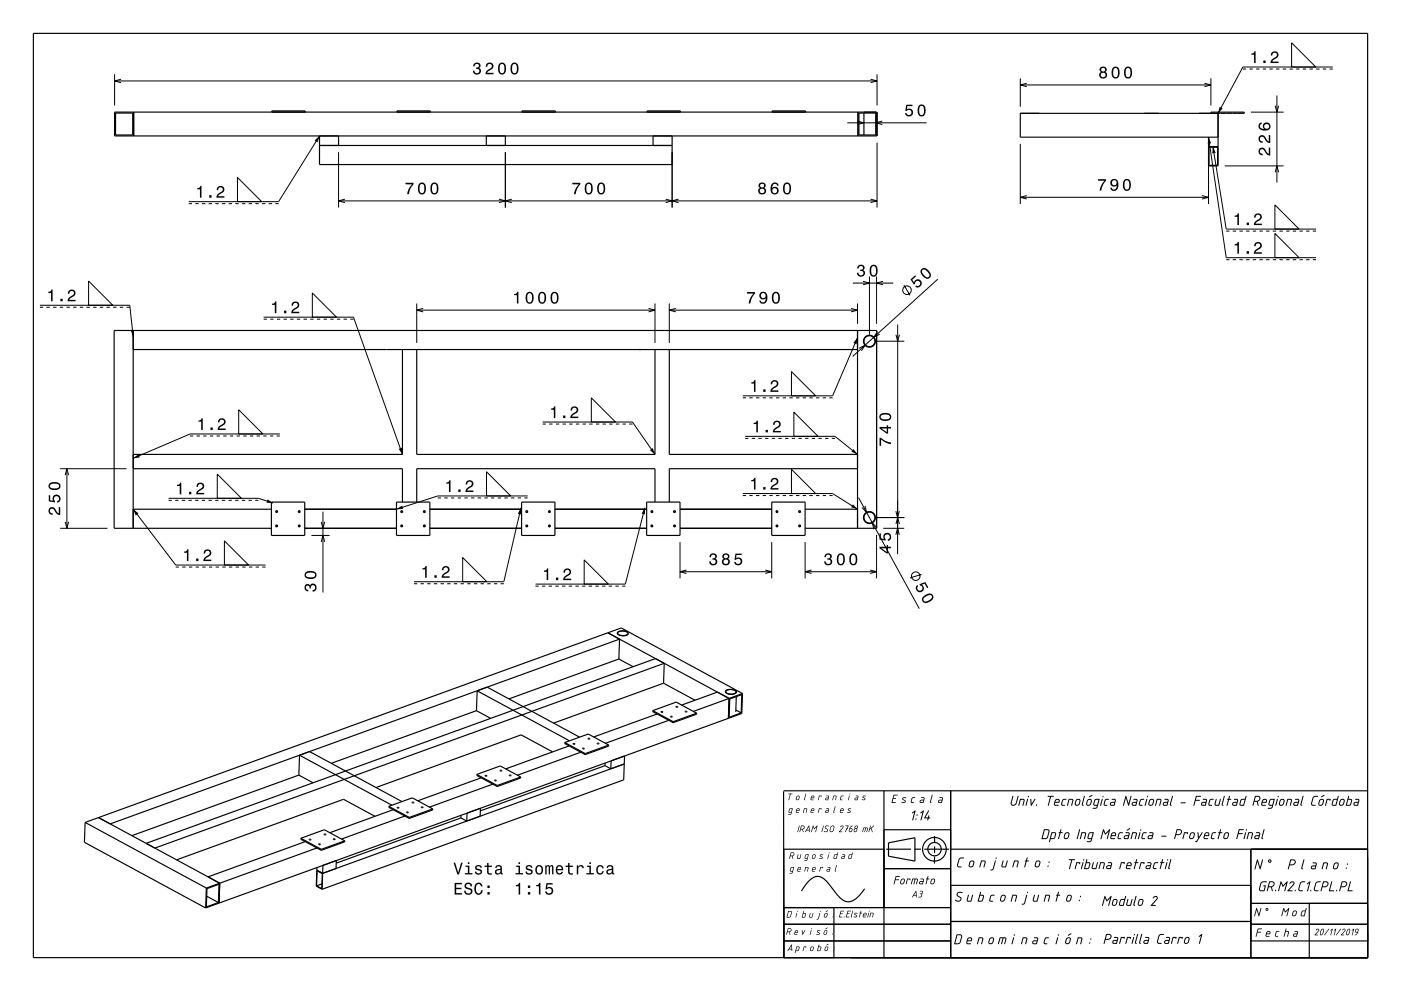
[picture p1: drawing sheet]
<svg xmlns="http://www.w3.org/2000/svg" width="420mm" height="297mm" viewBox="0 0 420 297" stroke-linecap="round" stroke-linejoin="round" font-family="sans-serif">
<g fill="none" stroke="#000" stroke-width=".35">
<path d="M10 10h400v277h-400zM34.4 33.6h228.5v7.1h-228.5zM34.6 33.9h5.2v6.6h-5.2zM40.1 33.6v7.1M81.5 33.6v-.4h10v.4M119 33.6v-.4h10v.4M156.5 33.6v-.4h10v.4M194 33.6v-.4h10v.4M231.5 33.6v-.4h10v.4M257.2 33.6v7.1M257.5 33.9h5.1v6.6h-5.1zM259 33.9v6.6"/>
<path d="M262.6 33.9v6.6M363 34v-.4h10v.4h-67.1v7.1h59.3M365.2 34v15.7h-2.9v-8.6M95.8 40.7v8.6h105.7v-8.6M95.8 43.6h105.7M101.5 40.7v2.9M145.8 40.7v2.9M151.5 40.7v2.9M195.8 40.7v2.9M362.3 44h2.9M362.4 44.1h2.6v5.4h-2.6zM39.9 99v59.3"/>
<path d="M257.1 99v59.3M39.9 104.8h217.2M120.6 104.8v31.4h-80.7M124.9 104.8v31.4h71.5v-31.4M200.6 104.8v31.4h56.5M39.9 152.6h41.5M39.9 140.5h80.7v10M81.4 158.3h-47.2v-59.3h228.6v59.3h-21.4M81.4 150.5h10v10h-10zM82.7 153.2l.4-.1 .1 .4-.4 .1zM82.7 157.4h.4l.1 .4-.4 .1zM89.5 153.2l.4-.1 .1 .4-.4 .1z"/>
<path d="M89.5 157.4h.4l.1 .4-.4 .1zM91.4 152.6h27.5M91.4 158.3h27.5M118.9 150.5h10v10h-10zM120.2 153.2l.4-.1 .1 .4-.4 .1zM120.2 157.4h.4l.1 .4-.4 .1zM124.9 150.5v-10h71.5v10M127 153.2l.4-.1 .1 .4-.4 .1zM127 157.4h.4l.1 .4-.4 .1zM128.9 152.6h27.5M128.9 158.3h27.5M156.4 150.5h10v10h-10z"/>
<path d="M157.7 153.2l.4-.1 .1 .4-.4 .1zM157.7 157.4h.4l.1 .4-.4 .1zM164.5 153.2l.4-.1 .1 .4-.4 .1zM164.5 157.4h.4l.1 .4-.4 .1zM166.4 152.6h27.5M166.4 158.3h27.5M193.9 150.5h10v10h-10zM195.2 153.2l.4-.1 .1 .4-.4 .1zM195.2 157.4h.4l.1 .4-.4 .1zM202 153.2l.4-.1 .1 .4-.4 .1zM202 157.4h.4l.1 .4-.4 .1zM203.9 152.6h27.5"/>
<path d="M203.9 158.3h27.5M231.4 150.5h10v10h-10zM232.7 153.2l.4-.1 .1 .4-.4 .1zM232.7 157.4h.4l.1 .4-.4 .1zM239.5 153.2l.4-.1 .1 .4-.4 .1zM239.5 157.4h.4l.1 .4-.4 .1zM241.4 152.6h15.7M257.1 140.5h-56.5v10M182.2 189.6l36.4 19.7-.2 6M182.2 189.6l4-1.4 36.4 19.7M182.2 189.6l-152.7 55.4M185.2 189.5l1.2-.4a1.44 1.44 0 0 1 2 .9l-.5 .4-.9 .1a1.48 1.48 0 0 1-1.9-.8z"/>
<path d="M185.3 189.5l1.2-.4a1.24 1.24 0 0 1 1.7 .9l-.4 .3-.9 .2a1.35 1.35 0 0 1-1.7-.8zM185.5 197.5l4.3 2.3M185.5 197.5l-32.9 12M185.5 197.5l.2-6-152.7 55.4M196.5 197.4l-152.7 55.4M142.8 213l-43.5 15.8M142.8 213l4.3 2.3M143 207l3.1-1.1 27.7 15M143 207l27.7 15M143 207l-.2 6M195.7 213v.3l6.1 3.3M195.7 213l6.1 3.3"/>
<path d="M195.7 213l7-2.6 6.1 3.3M197 214l-19 6.9M198.2 213.3l.5 .1zM198.9 204.8l9.5 5.1M198.9 204.8l-32.9 11.9M198.9 204.8l.2-6-152.7 55.4M200.5 215.9l-19 6.9M201 214.7l.5 .1zM201.8 216.3v.3M202.7 211.8l.5 .1zM205.4 213.2l.5 .1zM208.8 213.7v.3l-7 2.6"/>
<path d="M208.8 213.7l-7 2.6M215.1 207.4l-10.7 3.9M217.6 207l1.1-.4a1.6 1.6 0 0 1 2.1 .9l-.4 .4-.9 .2a1.48 1.48 0 0 1-2-.9zM217.7 207l1.1-.3a1.34 1.34 0 0 1 1.8 .8l-.4 .3-.8 .2a1.35 1.35 0 0 1-1.8-.8zM218.4 215.3l-152.7 55.4M218.8 209.5l3.6-1.3-.2 5.5-3.6 1.3zM220.6 212.8l1.6 .9M220.7 208.8l-.1 4.6M222.6 207.9l-14.7 5.3M222.6 207.9l-.2 5.9-4 1.5M89.6 232.3l-50.1 18.1M89.6 232.3l4.2 2.3"/>
<path d="M89.8 226.3l3-1.1 27.7 15M89.8 226.3l27.7 15M89.8 226.3l-.2 6M142.9 232.1v.3l6.2 3.3M142.9 232.1l6.2 3.3M142.9 232.1l7.1-2.6 6.1 3.4M144.2 233.1l-19 6.9M145.4 232.4l.5 .1zM147.8 235l-19.1 6.9M148.3 233.8l.5 .1zM149.1 235.4v.3M149.9 230.9l.5 .1z"/>
<path d="M152.7 232.3l.5 .1zM156.1 232.9v.3l-7 2.5M156.1 232.9l-7 2.5M165.7 225.3l-9.5-5.1-43.5 15.8M169.3 222.5l7-2.5 6.2 3.3M169.3 222.5v.3l6.1 3.4M169.3 222.5l6.1 3.4M170.6 223.5l-19 6.9M171.8 222.9l.5 .1zM174.1 225.4l-19 6.9M174.6 224.3l.6 .1zM175.4 225.9v.3"/>
<path d="M176.3 221.3l.5 .1zM179.1 222.8h.5zM181.4 229.5l1.7 .9M181.4 229.5l-37.4 13.5M181.4 228.7v.8M182.5 223.3v.3l-7.1 2.6M182.5 223.3l-7.1 2.6M187.1 229l.1-2.4-4 1.4-.1 2.4M187.1 229l-4 1.4M187.1 229l-90.4 32.7M187.1 229l-.1 4.7-90.4 32.8M234.9 237.2l.1 49.8v-32.5h30"/>
<path d="M234.9 237h175.1M265 237v50M285 237v50M25.5 246.5l-.2 5.9 36.4 19.7M25.5 246.5l36.4 19.7M29.5 245l36.4 19.7M29.5 245l-4 1.5M90.2 251.2v.3l6.1 3.3M90.2 251.2l6.1 3.3M90.2 251.2l7-2.5 6.2 3.3M91.5 252.2l-29.1 10.6M92.7 251.6l.5 .1z"/>
<path d="M95 254.1l-29.1 10.6M95.5 253l.5 .1zM96.3 254.5v.3M96.8 259.4l4-1.5-.1 2.4-4 1.4zM97.2 250l.5 .1zM99.9 251.5h.6zM103.4 252v.3l-7.1 2.5M103.4 252l-7.1 2.5M112.4 244.7l-9.4-5.2-50.1 18.2M116.6 241.7v.3l6.1 3.3M116.6 241.7l6.1 3.3M116.6 241.7l7-2.6 6.1 3.3"/>
<path d="M117.9 242.7l-19 6.9M119.1 242l.5 .1zM121.4 244.6l-19 6.9M121.9 243.4l.5 .1zM122.7 245v.3M123.5 240.5h.6zM126.3 241.9l.5 .1zM129.7 242.4l-7 2.6M129.7 242.4v.3l-7 2.6M138.2 245.1l-37.4 13.6M138.2 244.4v.7M140 243.7l-.1 2.4-1.7-1"/>
<path d="M144 242.2l-.1 2.4M265 248.7h20M265.7 254.5h7.4M274.1 254.5h2M274.3 258.1l-7.9-1.5v-4l7.9-1.5v7M277.1 254.5h7.4M280.2 256.7l-.1 2.1M280.2 253.7v2M280.2 250.6v2.1M285 254.5h125M375 254.5v32.5M61.9 266.2l-.2 5.9"/>
<path d="M62 268.6l3.5 1.9M62.1 266.3l3.6-1.3-.2 5.5-3.6 1.3zM65.7 270.7l-4 1.4M65.9 264.7l-.2 6M65.9 264.7l-4 1.5M95 260.8l1.7 .9M95 260.8l-.2 4.8 1.8 .9M95 260v.8M95.1 261l1.5 .8-.1 4.5-1.6-.8zM96.5 264.9l-1.6 .6M96.7 261.7l-.1 4.8M235 277h50"/>
<path d="M235 272h50M250 272v15M259.2 266.4a7.1 7.1 0 0 1-4.9 3.9 5 5 0 0 1-3.8-2.8l-.7-.8a9.5 9.5 0 0 0-4-4 4 4 0 0 0-4 2.1l-1.5 2.2M265 260.3h20M285 276.2h90M285 265.3h90M375 277h35M375 270.7h35M392.5 270.7v16.3M235 282h50M375 282h35"/>
<circle cx="260.6" cy="102.3" r="1.79"/>
<circle cx="260.6" cy="102.3" r="1.64"/>
<circle cx="260.6" cy="155.1" r="1.79"/>
<circle cx="260.6" cy="155.1" r="1.64"/>
<circle cx="280.1" cy="254.5" r="3.5"/>
<circle cx="280.2" cy="254.5" r="2"/>
</g>
<g fill="none" stroke="#000" stroke-width=".3">
<path d="M387.2 12.8l7.3 7.3h-7.3zM34.4 22.3v9.3M34.4 24.3h228.5M36.3 23.7l-1.9 .6 1.9 .5M254 36.8h23.8M257.1 36.3l1.9 .5-1.9 .5M261 23.7l1.9 .6-1.9 .5M262.9 22.3v9.3M264.5 36.3l-1.9 .5 1.9 .5M305.9 23.5v8.5M305.9 25.5h57.1M307.8 24.9l-1.9 .6 1.9 .5"/>
<path d="M361.1 24.9l1.9 .6-1.9 .5M363 23.5v8.1M372.6 20.7h1M374.6 20.7h1M375 33.6h9.8M376.6 20.7h1M378.6 20.7h1M380.6 20.7h1M382.3 31.7l.5 1.9 .5-1.9M382.6 20.7h1M382.8 28.6v26.1M384.6 20.7h1"/>
<path d="M386.6 20.7h1M388.6 20.7h1M390.6 20.7h1M392.6 20.7h1M394.6 20.7h1M396.6 20.7h1M398.6 20.7h.9M399.5 20.1h-26.9l-7.4 13.9M71.2 53.2l7.2 7.2h-7.2zM95.8 40.7l-12.3 19.7h-26.9M101.5 45.6v16.6M103.4 59.7l-1.9 .5 1.9 .5"/>
<path d="M149.6 59.7l1.9 .5-1.9 .5M151.5 45.6v16.6M153.4 59.7l-1.9 .5 1.9 .5M199.6 59.7l1.9 .5-1.9 .5M201.5 45.6v16.6M203.4 59.7l-1.9 .5 1.9 .5M261 59.7l1.9 .5-1.9 .5M262.9 42.7v19.5M305.9 43.1v18M305.9 59.1h56.4M307.8 58.6l-1.9 .5 1.9 .5M360.4 58.6l1.9 .5-1.9 .5"/>
<path d="M362.3 46v15.1M362.3 41.1l5.3 36.1h26.9M363.6 44l4 24.7h26.9M367.2 49.7h17.6M382.3 51.6l.5-1.9 .5 1.9M56.6 61h1M58.6 61h1M60.6 61h1M62.6 61h1M64.6 61h1M66.6 61h1M68.6 61h1"/>
<path d="M70.6 61h1M72.6 61h1M74.6 61h1M76.6 61h1M78.6 61h1M80.6 61h1M82.6 61h.9M101.5 60.2h161.4M367.6 77.8h1M367.6 69.3h1M369.6 77.8h1M369.6 69.3h1"/>
<path d="M371.6 77.8h1M371.6 69.3h1M373.6 77.8h1M373.6 69.3h1M375.6 77.8h1M375.6 69.3h1M377.6 77.8h1M377.6 69.3h1M379.6 77.8h1M379.6 69.3h1M381.6 77.8h1M381.6 69.3h1"/>
<path d="M382.2 70l7.3 7.2h-7.3zM382.2 61.4l7.3 7.3h-7.3zM383.6 77.8h1M383.6 69.3h1M385.6 77.8h1M385.6 69.3h1M387.6 77.8h1M387.6 69.3h1M389.6 77.8h1M389.6 69.3h1M391.6 77.8h1M391.6 69.3h1"/>
<path d="M393.6 77.8h.9M393.6 69.3h.9M12 91.5h26.9l1 9.4M12 92.1h.9M13.9 92.1h1M15.9 92.1h1M17.9 92.1h1M19.9 92.1h1M21.9 92.1h1M23.9 92.1h1M25.9 92.1h1M26.6 84.2l7.2 7.3h-7.2z"/>
<path d="M27.9 92.1h1M29.9 92.1h1M31.9 92.1h1M33.9 92.1h1M35.9 92.1h1M37.9 92.1h1M79 95.1h27l14.6 41.1M79 95.7h1M81 95.7h1M83 95.7h1M85 95.7h1M87 95.7h1"/>
<path d="M89 95.7h1M91 95.7h1M93 95.7h1M93.6 87.8l7.3 7.3h-7.3zM95 95.7h1M97 95.7h1M99 95.7h1M101 95.7h1M103 95.7h1M105 95.7h1M124.9 90.9v11.9M124.9 92.9h71.5"/>
<path d="M126.9 92.4l-2 .5 2 .6M194.4 92.4l2 .5-2 .6M196.4 90.9v11.9M200.6 90.9v11.9M200.6 92.9h56.5M202.6 92.4l-2 .5 2 .6M255.1 92.4l2 .5-2 .6M255.6 84.8h12.2M257.1 90.9v6.1M258.7 84.3l1.9 .5-1.9 .6M260.6 82.8v17.5M262.8 82.8v14.2"/>
<path d="M263.1 99.4l-1.1 1.7 1.7-1M264.7 84.3l-1.9 .5 1.9 .6M269.1 97.3v62.8M271 85.4l1.8 3.1M281.1 83.7l-25.5 23.1M177.3 119.2l7.2 7.3h-7.2zM222.7 119.2h.9M224.6 119.2h1M226.6 119.2h1M228.6 119.2h1M230.6 119.2h1M232.6 119.2h1"/>
<path d="M234.6 119.2h1M236.6 119.2h1M237.3 111.4l7.2 7.2h-7.2zM238.6 119.2h1M240.6 119.2h1M242.6 119.2h1M244.6 119.2h1M246.6 119.2h1M248.6 119.2h1M257.1 101.2l-7.5 17.4h-26.9M257.5 104.4l1.8-.9-1.1 1.6M262.6 102.3h8.5"/>
<path d="M268.6 100.3l.5 2 .5-2M57 130.7h.9M58.9 130.7h1M60.9 130.7h1M62.9 130.7h1M64.9 130.7h1M66.9 130.7h1M68.9 130.7h1M70.9 130.7h1M71.6 122.8l7.2 7.3h-7.2zM72.9 130.7h1M74.9 130.7h1"/>
<path d="M76.9 130.7h1M78.9 130.7h1M80.9 130.7h1M82.9 130.7h1M83.9 130.1h-26.9l-17.1 7.3M162.7 126.5h26.9l6.8 9.7M162.7 127.1h.9M164.6 127.1h1M166.6 127.1h1M168.6 127.1h1M170.6 127.1h1M172.6 127.1h1"/>
<path d="M174.6 127.1h1M176.6 127.1h1M178.6 127.1h1M180.6 127.1h1M182.6 127.1h1M184.6 127.1h1M186.6 127.1h1M188.6 127.1h1M223.4 130.8h26.9l6.8 5.4M223.4 131.4h1M225.4 131.4h1M227.4 131.4h1"/>
<path d="M229.4 131.4h1M231.4 131.4h1M233.4 131.4h1M235.4 131.4h1M237.4 131.4h1M238 123.5l7.2 7.3h-7.2zM239.4 131.4h1M241.4 131.4h1M243.4 131.4h1M245.4 131.4h1M247.4 131.4h1M249.4 131.4h.9"/>
<path d="M18.1 158.3h14.1M18.1 140.5h19.8M19.5 142.4l.6-1.9 .5 1.9M19.5 156.4l.6 1.9 .5-1.9M20.1 140.5v17.8M39.9 152.6l12.8 16.7h26.9M50.5 149.3h27l4.4 1.5M50.5 149.9h1M52.5 149.9h1M54.5 149.9h1M56.5 149.9h1M58.5 149.9h1"/>
<path d="M60.5 149.9h1M62.5 149.9h1M64.5 149.9h1M65.1 142.1l7.3 7.2h-7.3zM66.5 149.9h1M68.5 149.9h1M70.5 149.9h1M72.5 149.9h1M74.5 149.9h1M76.5 149.9h1M96.3 156.4l.5 1.9 .5-1.9M96.8 153.3v24.3"/>
<path d="M131.2 149.2h1M133.2 149.2h1M135.2 149.2h1M137.2 149.2h1M139.2 149.2h1M141.2 149.2h1M143.2 149.2h1M145.2 149.2h1M145.8 141.4l7.3 7.2h-7.3zM147.2 149.2h1M149.2 149.2h1M151.2 149.2h1"/>
<path d="M153.2 149.2h1M155.2 149.2h1M156.2 152.2l-5.2 22.1h-26.9M157.2 149.2h1M158.2 148.6h-27l-12.3 4M193.3 152.2l-5.8 22.9h-27M222.7 147.9h26.9l7.5 4.7M222.7 148.5h.9M224.6 148.5h1M226.6 148.5h1M228.6 148.5h1M230.6 148.5h1"/>
<path d="M232.6 148.5h1M234.6 148.5h1M236.6 148.5h1M237.3 140.7l7.2 7.2h-7.2zM238.6 148.5h1M240.6 148.5h1M242.6 148.5h1M244.6 148.5h1M246.6 148.5h1M248.6 148.5h1M257.4 149.2l18.2 33.2M259.3 151.6l.5 2-1.4-1.5"/>
<path d="M262.6 155.1h8.5M262.9 158.1l-1.4-1.4 .5 1.9M264.8 158.3h6.3M268.6 153.2l.5 1.9 .5-1.9M268.6 157l.5-1.9 .5 1.9M269.1 150.1v16M52.7 169.9h.9M54.6 169.9h1M56.6 169.9h1M58.6 169.9h1M60.6 169.9h1M62.6 169.9h1"/>
<path d="M64.6 169.9h1M66.6 169.9h1M67.3 162.1l7.2 7.2h-7.2zM68.6 169.9h1M70.6 169.9h1M72.6 169.9h1M74.6 169.9h1M76.6 169.9h1M78.6 169.9h1M93.4 160.5h5.4M96.3 162.4l.5-1.9 .5 1.9M124.1 174.9h1"/>
<path d="M126.1 174.9h1M128.1 174.9h1M130.1 174.9h1M132.1 174.9h1M134.1 174.9h1M136.1 174.9h1M138.1 174.9h1M138.7 167.1l7.3 7.2h-7.3zM140.1 174.9h1M142.1 174.9h1M144.1 174.9h1M146.1 174.9h1"/>
<path d="M148.1 174.9h1M150.1 174.9h.9M160.5 175.7h1M162.5 175.7h1M164.5 175.7h1M166.5 175.7h1M168.5 175.7h1M170.5 175.7h1M172.5 175.7h1M174.5 175.7h1M175.1 167.8l7.3 7.3h-7.3zM176.5 175.7h1"/>
<path d="M178.5 175.7h1M180.5 175.7h1M182.5 175.7h1M184.5 175.7h1M186.5 175.7h1M203.9 162.5v10.8M203.9 171.3h27.5M205.8 170.8l-1.9 .5 1.9 .6M229.4 170.8l2 .5-2 .6M231.4 162.5v10.8M241.4 162.5v10.8M241.4 171.3h21.4"/>
<path d="M243.3 170.8l-1.9 .5 1.9 .6M260.9 170.8l1.9 .5-1.9 .6M262.8 160.3v13M268.6 160.3l.5-2 .5 2M276.2 172.1l-3.4 1.1"/>
<circle cx="271.9" cy="87" r="1.28"/>
<circle cx="274.5" cy="172.7" r="1.28"/>
</g>
<g fill="#000">
<path d="M375.1 16v.4h.9v2.5h.4v-3.5h-.3a.77 .77 0 0 1-1 .6zM378.7 18.1v.8h.7v-.8zM381.3 15.7l-.3 .9h.4a.7 .7 0 0 1 .5-.8 .7 .7 0 0 1 .9 .5 .7 .7 0 0 1-.5 .9l-.3 .1a1.63 1.63 0 0 0-1.1 1.6h2.4v-.4h-1.9l.8-.8a1.17 1.17 0 0 0 1-1.7 1.17 1.17 0 0 0-1.9-.3z" fill-rule="evenodd"/>
<path d="M142.1 19l-.3 .9h.5a.62 .62 0 0 1 .3-.8 .62 .62 0 0 1 .8 .3 .62 .62 0 0 1-.2 .8h-.5v.4a.72 .72 0 0 1 1 .5 .72 .72 0 0 1-.5 .9 .72 .72 0 0 1-.9-.5l-.1-.3h-.4a1.18 1.18 0 0 0 1.5 1.2 1.18 1.18 0 0 0 .6-1.9l-.3-.1a1.01 1.01 0 0 0 .1-1.5 1.01 1.01 0 0 0-1.6 .1zM145.9 19.1l-.3 .9h.5a.71 .71 0 0 1 .5-.8 .71 .71 0 0 1 .8 .5 .71 .71 0 0 1-.4 .8l-.3 .2a1.64 1.64 0 0 0-1.2 1.6h2.4v-.5h-1.9l.9-.8a1.17 1.17 0 0 0 .9-1.6 1.17 1.17 0 0 0-1.9-.3zM149.6 19.2a2.02 2.02 0 0 0 .9 3.2 2.04 2.04 0 0 0 .9-3.2 1.11 1.11 0 0 0-1.8 0zM150.2 19.2h.6a2.38 2.38 0 0 1 0 2.7h-.6a2.38 2.38 0 0 1 0-2.7zM153.3 19.2a2.02 2.02 0 0 0 .9 3.2 2.03 2.03 0 0 0 .9-3.2 1.11 1.11 0 0 0-1.8 0zM153.9 19.2h.7a2.38 2.38 0 0 1 0 2.7h-.7a2.38 2.38 0 0 1 0-2.7z" fill-rule="evenodd"/>
<path d="M271.7 31.4l-.3 1.8h.4a.8 .8 0 0 1 1.2-.2 .8 .8 0 0 1 0 1.3 .8 .8 0 0 1-1.2-.4h-.5a1.21 1.21 0 0 0 1.5 1.1 1.21 1.21 0 0 0 .8-1.7 1.21 1.21 0 0 0-1.7-.6l.1-.9h1.5v-.4zM275.4 31.8a2.02 2.02 0 0 0 .9 3.1 2.04 2.04 0 0 0 .9-3.2 1.11 1.11 0 0 0-1.8 .1zM275.9 31.8h.7a2.37 2.37 0 0 1 0 2.6h-.7a2.38 2.38 0 0 1 0-2.6z" fill-rule="evenodd"/>
<path d="M329.9 20.2l-.2 .3a.8 .8 0 0 0 .4 1.1 1.09 1.09 0 0 0-.2 1.6 1.09 1.09 0 0 0 1.6 0 1.09 1.09 0 0 0-.2-1.6 .95 .95 0 0 0 .3-1.4 .95 .95 0 0 0-1.3-.2zM330 22.5a.71 .71 0 0 1 1.4 0 .71 .71 0 0 1-1.4 0zM330.1 20.9a.6 .6 0 0 1 1.2 0 .6 .6 0 0 1-1.2 0zM333.5 20.4a2.02 2.02 0 0 0 .9 3.2 2.03 2.03 0 0 0 .9-3.2 1.11 1.11 0 0 0-1.8 0zM334.1 20.4h.7a2.38 2.38 0 0 1 0 2.7h-.7a2.38 2.38 0 0 1 0-2.7zM337.3 20.4a2.02 2.02 0 0 0 .9 3.2 2.03 2.03 0 0 0 .9-3.2 1.11 1.11 0 0 0-1.8 0zM337.8 20.4h.7a2.38 2.38 0 0 1 0 2.7h-.7a2.38 2.38 0 0 1 0-2.7z" fill-rule="evenodd"/>
<path d="M365.6 32l.9 .5-1.3 1.5z" fill-rule="evenodd"/>
<path d="M59.1 56.4v.4h.8v2.4h.5v-3.5h-.3a.77 .77 0 0 1-1 .7zM62.7 58.5v.7h.7v-.7zM65.3 56l-.3 1h.4a.7 .7 0 0 1 .5-.9 .7 .7 0 0 1 .9 .6 .7 .7 0 0 1-.5 .8l-.3 .2a1.63 1.63 0 0 0-1.1 1.5h2.4v-.4h-1.9l.8-.8a1.17 1.17 0 0 0 1-1.7 1.17 1.17 0 0 0-1.9-.3z" fill-rule="evenodd"/>
<path d="M94.3 42.1l1.5-1.4-.6 2z" fill-rule="evenodd"/>
<path d="M121.6 54.8v.4h1.9a5.2 5.2 0 0 0-1.4 3h.5a5.3 5.3 0 0 1 1.4-3v-.4zM125.6 55.1a2.02 2.02 0 0 0 .9 3.2 2.03 2.03 0 0 0 .9-3.2 1.11 1.11 0 0 0-1.8 0zM126.2 55.2h.6a2.37 2.37 0 0 1 0 2.6h-.6a2.38 2.38 0 0 1 0-2.6zM129.3 55.1a2.02 2.02 0 0 0 .9 3.2 2.04 2.04 0 0 0 .9-3.2 1.11 1.11 0 0 0-1.8 0zM129.9 55.2h.7a2.37 2.37 0 0 1 0 2.6h-.7a2.38 2.38 0 0 1 0-2.6z" fill-rule="evenodd"/>
<path d="M171.6 54.8v.4h1.9a5.2 5.2 0 0 0-1.4 3h.5a5.3 5.3 0 0 1 1.4-3v-.4zM175.6 55.1a2.02 2.02 0 0 0 .9 3.2 2.04 2.04 0 0 0 .9-3.2 1.11 1.11 0 0 0-1.8 0zM176.2 55.2h.6a2.38 2.38 0 0 1 0 2.6h-.6a2.38 2.38 0 0 1 0-2.6zM179.3 55.1a2.02 2.02 0 0 0 .9 3.2 2.03 2.03 0 0 0 .9-3.2 1.11 1.11 0 0 0-1.8 0zM179.9 55.2h.7a2.38 2.38 0 0 1 0 2.6h-.7a2.37 2.37 0 0 1 0-2.6z" fill-rule="evenodd"/>
<path d="M227.7 54.9l-.2 .3a.8 .8 0 0 0 .3 1.1 1.09 1.09 0 0 0-.1 1.6 1.09 1.09 0 0 0 1.6 0 1.09 1.09 0 0 0-.2-1.6 .95 .95 0 0 0 .3-1.3 .95 .95 0 0 0-1.4-.3zM227.8 57.2a.71 .71 0 0 1 1.4 0 .71 .71 0 0 1-1.4 0zM227.9 55.7a.6 .6 0 0 1 1.2 0 .6 .6 0 0 1-1.2 0zM231.5 55a2.39 2.39 0 0 0 .2 3.2 1.16 1.16 0 0 0 1.5-.3 1.16 1.16 0 0 0-.1-1.6 1.16 1.16 0 0 0-1.6 .1 1.02 1.02 0 0 1 .8-1.3l.5 .1 .2 .4h.4a1.11 1.11 0 0 0-.7-.9 1.11 1.11 0 0 0-1.2 .3zM231.5 57.2a.75 .75 0 0 1 1.5 0 .75 .75 0 0 1-1.5 0zM235 55.1a2.02 2.02 0 0 0 .9 3.2 2.03 2.03 0 0 0 .9-3.2 1.11 1.11 0 0 0-1.8 0zM235.6 55.2h.7a2.38 2.38 0 0 1 0 2.6h-.7a2.37 2.37 0 0 1 0-2.6z" fill-rule="evenodd"/>
<path d="M329.2 53.7v.5h1.9a5.2 5.2 0 0 0-1.5 2.9h.6a5.3 5.3 0 0 1 1.4-3v-.4zM333.2 53.9a1.15 1.15 0 0 0-.1 1.7 1.15 1.15 0 0 0 1.7-.1 1.03 1.03 0 0 1-.8 1.3l-.5-.1-.2-.4h-.4a1.23 1.23 0 0 0 1.5 .9 1.23 1.23 0 0 0 .9-1.5 1.41 1.41 0 0 0-.4-1.7 1.41 1.41 0 0 0-1.7-.1zM333.3 54.8a.75 .75 0 0 1 1.5 0 .75 .75 0 0 1-1.5 0zM336.9 54.1a2.02 2.02 0 0 0 .9 3.1 2.03 2.03 0 0 0 .9-3.1 1.11 1.11 0 0 0-1.8 0zM337.5 54.1h.7a2.37 2.37 0 0 1 0 2.6h-.7a2.38 2.38 0 0 1 0-2.6z" fill-rule="evenodd"/>
<path d="M362.3 41.1l.8 1.8-1 .2z" fill-rule="evenodd"/>
<path d="M363.6 44l.8 1.8-1 .2z" fill-rule="evenodd"/>
<path d="M377.6 44.5a1.2 1.2 0 0 0-.2 1.4 1.2 1.2 0 0 0 1.1 .6v-.4a.71 .71 0 0 1-.8-.5 .71 .71 0 0 1 .5-.9 .71 .71 0 0 1 .9 .5l.1 .3a1.63 1.63 0 0 0 1.6 1.1v-2.4h-.4v1.9l-.5-.3-.7-1.2a1.11 1.11 0 0 0-1.6-.1zM377.6 40.8a1.2 1.2 0 0 0-.2 1.3 1.2 1.2 0 0 0 1.1 .7v-.4a.7 .7 0 0 1-.8-.6 .7 .7 0 0 1 .5-.8 .7 .7 0 0 1 .9 .5l.1 .3a1.63 1.63 0 0 0 1.6 1.1v-2.4h-.4v1.9l-.5-.3-.7-1.2a1.11 1.11 0 0 0-1.6-.1zM377.5 37a1.44 1.44 0 0 0 .1 1.7 1.44 1.44 0 0 0 1.6 .4 1.26 1.26 0 0 0 1.7-.9 1.26 1.26 0 0 0-1.2-1.5 1.11 1.11 0 0 0-1.1 .7 1.11 1.11 0 0 0 .4 1.2 1.03 1.03 0 0 1-1.3-.8l.1-.4 .4-.2v-.5zM379 37.9a.75 .75 0 0 1 1.5 0 .75 .75 0 0 1-1.5 0z" fill-rule="evenodd"/>
<path d="M370.1 73.2v.3h.9v2.5h.4v-3.5h-.3a.77 .77 0 0 1-1 .7zM373.7 75.3v.7h.7v-.7zM376.3 72.8l-.3 1h.4a.7 .7 0 0 1 .5-.9 .7 .7 0 0 1 .9 .5 .7 .7 0 0 1-.5 .9l-.3 .2a1.63 1.63 0 0 0-1.1 1.5h2.4v-.4h-1.9l.8-.8a1.17 1.17 0 0 0 1-1.7 1.17 1.17 0 0 0-1.9-.3z" fill-rule="evenodd"/>
<path d="M370.1 64.6v.4h.9v2.5h.4v-3.6h-.3a.77 .77 0 0 1-1 .7zM373.7 66.7v.8h.7v-.8zM376.3 64.3l-.3 .9h.4a.7 .7 0 0 1 .5-.8 .7 .7 0 0 1 .9 .5 .7 .7 0 0 1-.5 .8l-.3 .2a1.63 1.63 0 0 0-1.1 1.6h2.4v-.5h-1.9l.8-.8a1.17 1.17 0 0 0 1-1.6 1.17 1.17 0 0 0-1.9-.3z" fill-rule="evenodd"/>
<path d="M14.5 87.4v.4h.8v2.5h.5v-3.5h-.4a.77 .77 0 0 1-.9 .6zM18.1 89.5v.8h.7v-.8zM20.6 87.1l-.3 .9h.5a.71 .71 0 0 1 .5-.8 .71 .71 0 0 1 .9 .5 .71 .71 0 0 1-.5 .9l-.3 .1a1.63 1.63 0 0 0-1.2 1.6h2.5v-.4h-1.9l.8-.8a1.17 1.17 0 0 0 .9-1.7 1.17 1.17 0 0 0-1.9-.3z" fill-rule="evenodd"/>
<path d="M39.2 99.1l1-.2-.3 2z" fill-rule="evenodd"/>
<path d="M81.6 91v.4h.8v2.5h.4v-3.6h-.3a.77 .77 0 0 1-.9 .7zM85.2 93.1v.8h.7v-.8zM87.7 90.7l-.3 .9h.5a.7 .7 0 0 1 .5-.8 .7 .7 0 0 1 .8 .5 .7 .7 0 0 1-.5 .8l-.3 .2a1.63 1.63 0 0 0-1.1 1.6h2.4v-.5h-1.9l.9-.8a1.17 1.17 0 0 0 .9-1.6 1.17 1.17 0 0 0-1.9-.3z" fill-rule="evenodd"/>
<path d="M154.1 88.1v.4h.9v2.4h.4v-3.5h-.3a.77 .77 0 0 1-1 .7zM157.9 87.9a2.02 2.02 0 0 0 .9 3.2 2.03 2.03 0 0 0 .9-3.2 1.11 1.11 0 0 0-1.8 0zM158.4 87.9h.7a2.37 2.37 0 0 1 0 2.7h-.7a2.38 2.38 0 0 1 0-2.7zM161.6 87.9a2.02 2.02 0 0 0 .9 3.2 2.03 2.03 0 0 0 .9-3.2 1.11 1.11 0 0 0-1.8 0zM162.2 87.9h.6a2.37 2.37 0 0 1 0 2.7h-.6a2.38 2.38 0 0 1 0-2.7zM165.3 87.9a2.02 2.02 0 0 0 1 3.2 2.03 2.03 0 0 0 .8-3.2 1.11 1.11 0 0 0-1.8 0zM165.9 87.9h.7a2.37 2.37 0 0 1 0 2.7h-.7a2.38 2.38 0 0 1 0-2.7z" fill-rule="evenodd"/>
<path d="M223.9 87.5v.5h2a5.2 5.2 0 0 0-1.5 2.9h.5a5.3 5.3 0 0 1 1.4-3v-.4zM227.9 87.8a1.15 1.15 0 0 0 0 1.6 1.15 1.15 0 0 0 1.7 0 1.02 1.02 0 0 1-.9 1.2l-.4-.1-.2-.4h-.4a1.23 1.23 0 0 0 1.4 .9 1.23 1.23 0 0 0 .9-1.5 1.41 1.41 0 0 0-.3-1.7 1.41 1.41 0 0 0-1.8 0zM228.1 88.6a.75 .75 0 0 1 1.5 0 .75 .75 0 0 1-1.5 0zM231.7 87.9a2.02 2.02 0 0 0 .9 3.2 2.03 2.03 0 0 0 .9-3.2 1.11 1.11 0 0 0-1.8 0zM232.3 87.9h.6a2.37 2.37 0 0 1 0 2.7h-.6a2.38 2.38 0 0 1 0-2.7z" fill-rule="evenodd"/>
<path d="M257.3 79.6l-.3 .9h.4a.62 .62 0 0 1 .4-.8 .62 .62 0 0 1 .8 .3 .62 .62 0 0 1-.3 .8h-.4v.4a.72 .72 0 0 1 .9 .5 .72 .72 0 0 1-.5 .9 .72 .72 0 0 1-.9-.5v-.4h-.5a1.18 1.18 0 0 0 1.5 1.2 1.18 1.18 0 0 0 .6-1.8l-.2-.1a1.01 1.01 0 0 0 0-1.6 1.01 1.01 0 0 0-1.5 .2zM261 79.8a2.02 2.02 0 0 0 .9 3.1 2.04 2.04 0 0 0 .9-3.1 1.11 1.11 0 0 0-1.8 0zM261.6 79.8h.6a2.37 2.37 0 0 1 0 2.6h-.6a2.38 2.38 0 0 1 0-2.6z" fill-rule="evenodd"/>
<path d="M273 83.8l1 1.5 .3-.2a.8 .8 0 0 1 .7-1 .8 .8 0 0 1 .8 .9 .8 .8 0 0 1-1.1 .6l-.3 .3a1.21 1.21 0 0 0 1.8-.2 1.21 1.21 0 0 0-.5-1.8 1.21 1.21 0 0 0-1.7 .7l-.5-.8 1.1-1-.3-.3zM276.3 80.6a2.02 2.02 0 0 0 2 2.9 1.14 1.14 0 0 0 .6-1.7l-.5-.7a1.52 1.52 0 0 0-2.1-.5zM276.6 80.9l.3-.2a2.37 2.37 0 0 1 1.7 2l-.5 .4a2.36 2.36 0 0 1-1.7-1.9z" fill-rule="evenodd"/>
<path d="M225.2 114.6v.3h.8v2.5h.5v-3.5h-.4a.77 .77 0 0 1-.9 .7zM228.8 116.7v.7h.7v-.7zM231.4 114.2l-.4 1h.5a.71 .71 0 0 1 .5-.9 .71 .71 0 0 1 .9 .5 .71 .71 0 0 1-.5 .9l-.3 .2a1.63 1.63 0 0 0-1.1 1.5h2.4v-.4h-1.9l.8-.8a1.17 1.17 0 0 0 1-1.7 1.17 1.17 0 0 0-1.9-.3z" fill-rule="evenodd"/>
<path d="M257.1 101.2l-.3 2-1-.4z" fill-rule="evenodd"/>
<path d="M39.9 137.4l1.6-1.3 .4 1z" fill-rule="evenodd"/>
<path d="M59.5 126v.4h.8v2.5h.5v-3.6h-.4a.78 .78 0 0 1-.9 .7zM63.1 128.1v.8h.7v-.8zM65.6 125.7l-.3 .9h.5a.7 .7 0 0 1 .5-.8 .7 .7 0 0 1 .9 .5 .7 .7 0 0 1-.5 .8l-.3 .2a1.63 1.63 0 0 0-1.2 1.6h2.5v-.5h-1.9l.8-.8a1.17 1.17 0 0 0 .9-1.6 1.17 1.17 0 0 0-1.9-.3z" fill-rule="evenodd"/>
<path d="M119.5 134.5l1-.3 .1 2z" fill-rule="evenodd"/>
<path d="M165.2 122.4v.4h.8v2.5h.5v-3.5h-.4a.77 .77 0 0 1-.9 .6zM168.8 124.5v.8h.7v-.8zM171.4 122.1l-.4 .9h.5a.7 .7 0 0 1 .5-.8 .7 .7 0 0 1 .9 .5 .7 .7 0 0 1-.5 .9l-.3 .1a1.63 1.63 0 0 0-1.1 1.6h2.4v-.4h-1.9l.8-.8a1.17 1.17 0 0 0 1-1.7 1.17 1.17 0 0 0-1.9-.3z" fill-rule="evenodd"/>
<path d="M194.8 134.9l.9-.6 .7 1.9z" fill-rule="evenodd"/>
<path d="M225.9 126.7v.4h.8v2.5h.5v-3.5h-.3a.77 .77 0 0 1-1 .6zM229.5 128.8v.8h.7v-.8zM232.1 126.4l-.3 .9h.4a.71 .71 0 0 1 .5-.8 .71 .71 0 0 1 .9 .5 .71 .71 0 0 1-.5 .8l-.3 .2a1.64 1.64 0 0 0-1.1 1.6h2.4v-.5h-1.9l.8-.7a1.17 1.17 0 0 0 1-1.7 1.17 1.17 0 0 0-1.9-.3z" fill-rule="evenodd"/>
<path d="M255.9 134.6l1.2 1.6-1.9-.8z" fill-rule="evenodd"/>
<path d="M263.7 131.2v2.4h.4v-1.9a5.2 5.2 0 0 0 3 1.4v-.5a5.3 5.3 0 0 1-3-1.4zM263.7 128v.4l2.1 1.5h.4v-1.5h.9v-.4h-.9v-.5h-.4v.5zM264.3 128.4h1.5v1.1zM264 124.1a1.13 1.13 0 0 0-.4 1.2 1.13 1.13 0 0 0 1 .8 1.9 1.9 0 0 0 2.6-1.1 2.03 2.03 0 0 0-3.2-.9zM264.1 124.6a2.37 2.37 0 0 1 2.6 0v.7a2.38 2.38 0 0 1-2.6 0z" fill-rule="evenodd"/>
<path d="M14.8 152.3a1.2 1.2 0 0 0-.2 1.3 1.2 1.2 0 0 0 1.2 .7v-.5a.7 .7 0 0 1-.8-.5 .7 .7 0 0 1 .5-.8 .7 .7 0 0 1 .8 .5l.2 .3a1.63 1.63 0 0 0 1.6 1.1v-2.4h-.5v1.9l-.4-.3-.7-1.2a1.1 1.1 0 0 0-1.7-.1zM14.6 148.4v1.9l1.9 .3v-.5a.8 .8 0 0 1-.2-1.2 .8 .8 0 0 1 1.2 .1 .8 .8 0 0 1-.4 1.2v.5a1.21 1.21 0 0 0 1.1-1.5 1.21 1.21 0 0 0-1.7-.9 1.21 1.21 0 0 0-.5 1.8l-1-.2v-1.5zM15 144.8a1.13 1.13 0 0 0-.4 1.2 1.13 1.13 0 0 0 1 .8 1.9 1.9 0 0 0 2.6-1.1 2.04 2.04 0 0 0-3.2-.9zM15 145.3a2.37 2.37 0 0 1 2.7 0v.7a2.38 2.38 0 0 1-2.7 0z" fill-rule="evenodd"/>
<path d="M39.9 152.6l1.6 1.2-.8 .7z" fill-rule="evenodd"/>
<path d="M53.1 145.3v.4h.8v2.5h.4v-3.6h-.3a.77 .77 0 0 1-.9 .7zM56.7 147.4v.8h.7v-.8zM59.2 144.9l-.3 1h.5a.7 .7 0 0 1 .5-.8 .7 .7 0 0 1 .8 .5 .7 .7 0 0 1-.5 .8l-.3 .2a1.63 1.63 0 0 0-1.1 1.6h2.4v-.5h-1.9l.9-.8a1.17 1.17 0 0 0 .9-1.6 1.17 1.17 0 0 0-1.9-.4z" fill-rule="evenodd"/>
<path d="M80.2 149.7l1.7 1.1-2-.1z" fill-rule="evenodd"/>
<path d="M118.9 152.6l1.6-1.1 .4 1z" fill-rule="evenodd"/>
<path d="M133.8 144.6v.3h.8v2.5h.5v-3.5h-.4a.77 .77 0 0 1-.9 .7zM137.4 146.7v.7h.7v-.7zM139.9 144.2l-.3 1h.5a.71 .71 0 0 1 .5-.9 .71 .71 0 0 1 .8 .5 .71 .71 0 0 1-.5 .9l-.3 .2a1.63 1.63 0 0 0-1.1 1.5h2.4v-.4h-1.9l.9-.8a1.17 1.17 0 0 0 .9-1.7 1.17 1.17 0 0 0-1.9-.3z" fill-rule="evenodd"/>
<path d="M156.2 152.2v2l-1-.2z" fill-rule="evenodd"/>
<path d="M193.3 152.2v2l-1-.3z" fill-rule="evenodd"/>
<path d="M225.2 143.9v.3h.8v2.5h.5v-3.5h-.4a.77 .77 0 0 1-.9 .7zM228.8 146v.7h.7v-.7zM231.4 143.5l-.4 1h.5a.7 .7 0 0 1 .5-.9 .7 .7 0 0 1 .9 .5 .7 .7 0 0 1-.5 .9l-.3 .2a1.63 1.63 0 0 0-1.1 1.5h2.4v-.4h-1.9l.8-.8a1.17 1.17 0 0 0 1-1.7 1.17 1.17 0 0 0-1.9-.3z" fill-rule="evenodd"/>
<path d="M255.7 151.1l1.4 1.5-1.9-.6z" fill-rule="evenodd"/>
<path d="M55.2 165.3v.4h.8v2.5h.5v-3.6h-.4a.77 .77 0 0 1-.9 .7zM58.8 167.4v.8h.7v-.8zM61.4 165l-.4 .9h.5a.7 .7 0 0 1 .5-.8 .7 .7 0 0 1 .9 .5 .7 .7 0 0 1-.5 .8l-.3 .2a1.63 1.63 0 0 0-1.1 1.6h2.4v-.5h-1.9l.8-.8a1.17 1.17 0 0 0 1-1.6 1.17 1.17 0 0 0-1.9-.3z" fill-rule="evenodd"/>
<path d="M91.5 175.3a1.17 1.17 0 0 0-.1 1.3 1.17 1.17 0 0 0 1 .6v-.4a.62 .62 0 0 1-.7-.3 .62 .62 0 0 1 .3-.8 .62 .62 0 0 1 .8 .2v.5h.4a.72 .72 0 0 1 .4-1 .72 .72 0 0 1 1 .5 .72 .72 0 0 1-.6 .9l-.3 .1v.4a1.17 1.17 0 0 0 1.2-1.5 1.17 1.17 0 0 0-1.8-.6l-.2 .3a.86 .86 0 0 0-1.4-.2zM91.7 171.4a1.13 1.13 0 0 0-.4 1.2 1.13 1.13 0 0 0 1 .9 1.9 1.9 0 0 0 2.6-1.2 2.03 2.03 0 0 0-3.2-.9zM91.8 172a2.37 2.37 0 0 1 2.6 0v.7a2.37 2.37 0 0 1-2.6 0z" fill-rule="evenodd"/>
<path d="M126.6 170.3v.4h.9v2.5h.4v-3.6h-.3a.77 .77 0 0 1-1 .7zM130.2 172.4v.8h.7v-.8zM132.8 170l-.3 .9h.4a.71 .71 0 0 1 .5-.8 .71 .71 0 0 1 .9 .5 .71 .71 0 0 1-.5 .8l-.3 .2a1.63 1.63 0 0 0-1.1 1.6h2.4v-.5h-1.9l.8-.8a1.17 1.17 0 0 0 1-1.6 1.17 1.17 0 0 0-1.9-.3z" fill-rule="evenodd"/>
<path d="M163.1 171v.4h.8v2.5h.4v-3.6h-.3a.77 .77 0 0 1-.9 .7zM166.7 173.1v.8h.7v-.8zM169.2 170.7l-.3 .9h.5a.7 .7 0 0 1 .5-.8 .7 .7 0 0 1 .8 .5 .7 .7 0 0 1-.5 .8l-.3 .2a1.63 1.63 0 0 0-1.1 1.6h2.4v-.5h-1.9l.9-.8a1.17 1.17 0 0 0 .9-1.6 1.17 1.17 0 0 0-1.9-.3z" fill-rule="evenodd"/>
<path d="M213 166.1l-.3 .9h.4a.62 .62 0 0 1 .4-.8 .62 .62 0 0 1 .8 .3 .62 .62 0 0 1-.2 .8h-.5v.4a.72 .72 0 0 1 .9 .5 .72 .72 0 0 1-.5 .9 .72 .72 0 0 1-.9-.5v-.3h-.5a1.18 1.18 0 0 0 1.5 1.1 1.18 1.18 0 0 0 .6-1.8l-.2-.1a1.01 1.01 0 0 0 0-1.6 1.01 1.01 0 0 0-1.5 .2zM216.8 166.1l-.2 .3a.79 .79 0 0 0 .4 1.1 1.09 1.09 0 0 0-.2 1.6 1.09 1.09 0 0 0 1.6 0 1.09 1.09 0 0 0-.2-1.6 .95 .95 0 0 0 .3-1.4 .95 .95 0 0 0-1.3-.2zM216.9 168.4a.71 .71 0 0 1 1.4 0 .71 .71 0 0 1-1.4 0zM217 166.8a.6 .6 0 0 1 1.2 0 .6 .6 0 0 1-1.2 0zM220.5 165.9l-.3 1.9h.4a.8 .8 0 0 1 1.2-.3 .8 .8 0 0 1 0 1.3 .8 .8 0 0 1-1.2-.4h-.5a1.21 1.21 0 0 0 1.5 1.1 1.21 1.21 0 0 0 .8-1.7 1.21 1.21 0 0 0-1.7-.5l.1-1h1.5v-.4z" fill-rule="evenodd"/>
<path d="M247.5 166.1l-.4 .9h.5a.62 .62 0 0 1 .3-.8 .62 .62 0 0 1 .8 .3 .62 .62 0 0 1-.2 .8h-.5v.4a.74 .74 0 0 1 1 .6 .74 .74 0 0 1-.8 .9 .74 .74 0 0 1-.7-.9h-.4a1.18 1.18 0 0 0 1.5 1.1 1.18 1.18 0 0 0 .6-1.8l-.3-.1a1.01 1.01 0 0 0 .1-1.6 1.01 1.01 0 0 0-1.5 .2zM251.2 166.3a2.02 2.02 0 0 0 .9 3.1 2.04 2.04 0 0 0 .9-3.1 1.11 1.11 0 0 0-1.8 0zM251.7 166.3h.7a2.38 2.38 0 0 1 0 2.7h-.7a2.38 2.38 0 0 1 0-2.7zM254.9 166.3a2.02 2.02 0 0 0 .9 3.1 2.03 2.03 0 0 0 .9-3.1 1.11 1.11 0 0 0-1.8 0zM255.5 166.3h.6a2.38 2.38 0 0 1 0 2.7h-.6a2.37 2.37 0 0 1 0-2.7z" fill-rule="evenodd"/>
<path d="M263.7 163.9v.4l2.1 1.6h.4v-1.6h.9v-.4h-.9v-.5h-.4v.5zM264.2 164.3h1.6v1.1zM263.7 159.9v1.8l1.8 .3v-.4a.8 .8 0 0 1-.2-1.2 .8 .8 0 0 1 1.2 0 .8 .8 0 0 1-.3 1.2v.5a1.21 1.21 0 0 0 1-1.5 1.21 1.21 0 0 0-1.6-.8 1.21 1.21 0 0 0-.6 1.7l-.9-.1v-1.5z" fill-rule="evenodd"/>
<path d="M274.7 175.6a1.21 1.21 0 0 0 .3 1.7 1.21 1.21 0 0 0 1.7-.4 1.21 1.21 0 0 0-.4-1.6l.9-.4 .7 1.4 .4-.2-.9-1.7-1.8 .7 .2 .3a.8 .8 0 0 1 .8 1 .8 .8 0 0 1-1.1 .5 .8 .8 0 0 1-.3-1.2l-.2-.4zM276.9 178.7a1.14 1.14 0 0 0-.4 1.5 1.14 1.14 0 0 0 1.5 .5l.7-.3a1.51 1.51 0 0 0 1-2 1.43 1.43 0 0 0-2.2-.2zM276.9 179.3l.3-.3a1.61 1.61 0 0 1 2.1-.4l.1 .4a2.38 2.38 0 0 1-2.3 1.2l-.3-.6z" fill-rule="evenodd"/>
<path d="M236.4 237.9h1.2l-.6 .1-.5 1.8 .3-1.8zM238.9 238.6l.5-.2 .3 .3-.1 .8-.3 .3h-.5l-.2-.2zM239 238.7l-.2 .7 .2 .2 .3-.1 .2-.6-.1-.3zM241.5 237.8l.2 .2-.4 1.8-.3-.2zM243.4 238.7l-.1 .3h.6v-.3zM243.3 238.6l.5-.2 .3 .3v.5h-.9v.3l.7 .1v.2l-.9-.2zM245.5 238.5l.8 .1-.1 .2-.1-.2h-.4l-.4 1.2zM247.7 238.5l.8 .1-.2 1.2-.9-.2 .2-.5 .7-.1v-.3zM247.6 239.3v.3h.5l.1-.4zM249.9 238.5l.9 .1-.3 1.2-.2-.1 .2-1.1h-.5l-.3 1.2h-.2zM252.2 238.5h.7l-.7 .3-.2 .7 .5 .1v.2l-.7-.2zM254.6 238.5l.1 .1-.4 1.2zM254.7 238a.13 .13 0 0 1 .2 0 .13 .13 0 0 1-.2 0zM256.5 238.5l.8 .1-.2 1.2h-.7l-.2-.2 .2-.5 .7-.1v-.3zM256.4 239.3v.3h.5l.1-.4zM258.7 238.6h.8l-.7 .2 .6 .5-.3 .5-.7-.1 .8-.2-.6-.5z" fill-rule="evenodd"/>
<path d="M267.9 238.2l1.2 .1-1 .1-.2 .8 .7 .1-.8 .1-.3 1h1v.2l-1.2 .1zM270.6 239.1l.5-.2 .6 .2-1 .2 .8 .7-.3 .6-1-.1 .1-.2 .8 .1 .2-.2-.8-.6zM273.4 239h1l-.9 .4-.2 .9 .6 .1v.3l-.6-.1-.3-.2zM276.2 238.9h.7l.3 .3-.4 1.5-.8-.1-.3-.2 .2-.6 1-.1v-.5h-.7zM276 240v.4h.7l.1-.5zM279.4 238.2l.2 .1-.5 2 .1 .3-.1 .1-.3-.4zM281.7 238.9h.7l.3 .3-.4 1.5-.8-.1-.3-.2 .2-.6 1-.1v-.5l-.7-.1zM281.5 240v.4h.7l.1-.5z" fill-rule="evenodd"/>
<path d="M136 258.5l1.1 3.6h.5l1.1-3.6h-.5l-.8 3-.9-3zM139.6 259.4v.4h.7v1.9h-.9v.4h2.2v-.4h-.9v-2.3zM140.3 258.4v.5h.4v-.5zM142.7 259.5l-.2 .2a.96 .96 0 0 0 1.2 1.2l.3 .2a.6 .6 0 0 1-.5 .7 .6 .6 0 0 1-.7-.6h-.4a1.03 1.03 0 0 0 1.2 1 1.03 1.03 0 0 0 .7-1.5l-1.3-.4a.54 .54 0 0 1 .4-.7 .54 .54 0 0 1 .6 .5h.4a1.09 1.09 0 0 0-1.7-.6zM146 258.6v.8h-.8v.4h.8v1.8a1.05 1.05 0 0 0 1.5 .5v-.4a.68 .68 0 0 1-1-.3v-1.6h1v-.4h-1v-.8zM148.7 259.5l-.2 .6h.4a.55 .55 0 0 1 .7-.5 .55 .55 0 0 1 .3 .8h-.2a.91 .91 0 0 0-1.3 .5 .91 .91 0 0 0 .8 1.2l.9-.4 .1 .3 .5 .1v-.4h-.2v-1.6a1.02 1.02 0 0 0-1.8-.6zM148.9 261l1.1-.3a.77 .77 0 0 1-.2 .8 .77 .77 0 0 1-.9 .1zM154.7 259.4v.4h.7v1.9h-.9v.4h2.3v-.4h-.9v-2.3zM155.4 258.4v.5h.5v-.5zM157.9 259.5l-.2 .2a.96 .96 0 0 0 1.1 1.2l.3 .2a.6 .6 0 0 1-.5 .7 .6 .6 0 0 1-.6-.6h-.5a1.03 1.03 0 0 0 1.3 1 1.03 1.03 0 0 0 .7-1.5l-1.4-.4a.54 .54 0 0 1 .5-.7 .54 .54 0 0 1 .6 .5h.4a1.09 1.09 0 0 0-1.7-.6zM160.8 259.6a1.45 1.45 0 0 0-.2 1.7 1.45 1.45 0 0 0 1.5 .8 1.45 1.45 0 0 0 .7-1.8 1.45 1.45 0 0 0-1.6-1zM161.1 259.9a.67 .67 0 0 1 .7-.2 .67 .67 0 0 1 .5 .5 .93 .93 0 0 1 0 1.1 .93 .93 0 0 1-1 .4 1.36 1.36 0 0 1-.2-1.8zM163.5 259.3v2.8h.4v-1.9l.2-.5 .3-.1 .1 .3v2.2h.4v-2.1l.4-.4 .2 .5v2h.4v-1.9a.69 .69 0 0 0-.5-1l-.6 .4-.5-.4-.4 .4v-.3zM166.9 259.6a1.45 1.45 0 0 0-.2 1.7 1.45 1.45 0 0 0 1.4 .8l.7-.8h-.4l-.6 .4a.76 .76 0 0 1-.7-.9h1.7a1.16 1.16 0 0 0-.5-1.3 1.16 1.16 0 0 0-1.4 .1zM167.3 259.8l.2-.1a.67 .67 0 0 1 .7 .1 .67 .67 0 0 1 .2 .7h-1.3zM170.3 258.6v.8h-.8v.4h.8v1.8a1.05 1.05 0 0 0 1.5 .5v-.4a.68 .68 0 0 1-1-.3l-.1-1.6h1.1v-.4h-1.1v-.8zM172.9 259.3v2.8h.5v-1.6a.67 .67 0 0 1 .3-.8 .67 .67 0 0 1 .8 .3l.1 .2h.4a.89 .89 0 0 0-.7-.9 .89 .89 0 0 0-1 .5v-.5zM176 259.4v.4h.7v1.9h-.9v.4h2.3v-.4h-1v-2.3zM176.7 258.4v.5h.5v-.5zM179 259.6a1.45 1.45 0 0 0-.2 1.7 1.45 1.45 0 0 0 1.5 .8l.6-.6 .1-.4h-.4l-.5 .6a1.02 1.02 0 0 1-.9-1 1.02 1.02 0 0 1 1-1l.3 .5h.5a1.09 1.09 0 0 0-.8-.9 1.09 1.09 0 0 0-1.2 .3zM182.1 259.5l-.2 .6h.4a.55 .55 0 0 1 .7-.5 .55 .55 0 0 1 .3 .8h-.2a.91 .91 0 0 0-1.3 .5 .91 .91 0 0 0 .8 1.2l.9-.4 .1 .3 .5 .1v-.4h-.2v-1.6a1.02 1.02 0 0 0-1.8-.6zM182.3 261l1.1-.3a.77 .77 0 0 1-.2 .8 .77 .77 0 0 1-.9 .1z" fill-rule="evenodd"/>
<path d="M236.7 242.4l1-.1-.5 1.8-.9 .1v-.2h.7l.1-.4-.7-.2zM236.8 242.5l-.2 .8 .6 .1 .2-1zM239 242.5l-.1 .3h.6v-.3zM238.9 242.4l.5-.2 .3 .2v.6h-.9v.2l.7 .2v.2l-.9-.1zM241.1 242.3l.9 .1-.3 1.2v-1.2h-.5l-.3 1.2h-.2zM243.4 242.5l-.1 .3h.6v-.3zM243.3 242.4l.5-.2 .3 .3v.5h-.9v.3l.7 .1v.2l-.9-.1zM245.5 242.3l.8 .1-.1 .2-.1-.2h-.4l-.4 1.2zM247.7 242.3l.8 .1-.2 1.2-.9-.2 .2-.5 .7-.1v-.3zM247.6 243.1v.3h.5l.1-.4zM250.3 241.7h.2l-.4 1.9-.3-.2zM252.3 242.5l-.2 .3h.6v-.3zM252.1 242.4l.5-.2 .3 .2v.6h-.9v.3l.7 .1v.2l-.9-.1zM254.3 242.4l.3-.2 .6 .2-.8 .2 .6 .5-.2 .5-.8-.1 .8-.2-.6-.5z" fill-rule="evenodd"/>
<path d="M237.1 255.5l.7-.1 .3 .4-.1 .5-.4 .3 .1 .8-.3-.8h-.4l-.2 .8h-.2zM237.2 255.6l-.2 .8h.7l.2-.6zM239.2 256.1h.2l-.1 1.1h.4l.3-1.1h.2l-.4 1.3-.9-.2zM241.5 256.1h1l-.5 1.7-.9 .2v-.2h.7l.1-.4-.7-.2zM241.6 256.3l-.2 .8 .6 .1 .2-1zM243.7 256.2l.6-.2 .2 .3-.1 .8-.4 .3-.6-.2zM243.8 256.3l-.2 .7 .2 .2 .4-.1 .1-.7-.2-.2zM245.9 256.1l.9 .1-.8 .2 .6 .5-.2 .5-.8-.1 .8-.2-.6-.5zM248.4 256.1h.1l-.4 1.3zM248.5 255.6a.13 .13 0 0 1 .2 0 .13 .13 0 0 1-.2 0zM250.1 256.2l.8-.2 .2-.5h.2l-.6 1.9-.8-.2zM250.3 256.3l-.2 .9h.5l.3-1zM252.5 256.1l.6-.1 .3 .2-.3 1.2-.9-.2 .2-.5 .7-.1v-.3zM252.5 256.9l-.1 .3h.5l.1-.4zM254.5 256.2l.9-.2 .1-.5h.2l-.6 1.9-.8-.2zM254.7 256.3l-.2 .8 .5 .1 .3-1z" fill-rule="evenodd"/>
<path d="M237.1 260l1-.1-.5 1.8-.9 .1v-.2h.7l.1-.4-.7-.2zM237.2 260.1l-.2 .8 .6 .1 .2-1zM239.4 260.1l-.1 .3h.6v-.3zM239.3 260l.5-.2 .3 .3v.5h-.9v.3l.7 .1v.2h-.7l-.2-.2zM241.5 259.8l.9 .2-.3 1.2v-1.2h-.5l-.3 1.2h-.2zM243.8 260.1l-.1 .3h.6v-.3zM243.7 260l.5-.2 .3 .2v.6h-.9v.3l.7 .1v.2l-.9-.2zM245.9 259.9h.8l-.1 .3-.5-.2-.4 1.2zM248.1 259.9l.8 .1-.2 1.2h-.7l-.2-.2 .2-.5 .7-.1v-.3zM248 260.7v.3h.5l.1-.4zM250.7 259.3h.2l-.4 1.9-.3-.2z" fill-rule="evenodd"/>
<path d="M239.6 247.4l.1 .1-.6 1.9zM240.2 247.4h.7l.3 .4-.1 .5-.4 .3 .1 .8-.3-.8h-.4l-.3 .8-.1-.1zM240.3 247.6l-.2 .8 .7-.1 .2-.6zM242.4 247.8l-.5 .9h.6zM242.4 247.4l.2 .1 .1 1.9-.1-.1-.1-.4h-.7l-.4 .5zM243.7 247.4l.5 .8 .9-.8-.5 2-.2-.1 .4-1.4-.7 .6-.3-.7-.4 1.5h-.2zM246.8 247.4l.2 .1-.6 1.9zM247.5 247.6l.4-.2 .6 .2h-.7l-.3 .2v.3l.8 .6-.2 .5-.4 .2-.7-.3 .7 .1 .3-.3v-.3l-.7-.4zM249.3 247.7l-.4 1.2 .3 .3 .5-.3 .3-1-.2-.3zM249.1 247.6l.7-.2 .4 .5-.3 1.1-.7 .4-.5-.5zM252 247.6l.6-.2 .3 .3-.1 .4-1 1.1 .7 .2h-1l1.2-1.5-.3-.3-.5 .3zM253.4 247.4l1 .1-.4 .8 .2 .2h-.3l-.5 .9 .3-.9-.1-.1 .2-.1 .4-.7h-.7zM254.8 248.4l-.1 .6 .4 .2 .3-.7zM254.9 247.7l.8-.3-.8 .7 .5 .2 .2 .3-.3 .6-.5 .2-.3-.5zM256.4 247.5l.6-.1 .2 .4-.3 .5v.8l-.6 .3-.4-.4zM256.3 248.5l-.2 .6 .4 .1 .3-.7zM256.4 247.9a.33 .33 0 0 0 .6 0 .33 .33 0 0 0-.6 0zM258.8 248l1.3 .1-.2 1.3-.2-.1 .2-1.1h-.3l-.4 1.2 .2-1.2h-.4l-.3 1.1h-.2zM260.9 247.4l.1 .1-.2 .8 1.3-.9-.8 .8 .3 1.2-.5-1-.4 .3-.2 .7-.1-.1z" fill-rule="evenodd"/>
<path d="M273.4 243.5l1.1-.6-.9 3-.1-.2 .6-2.3-.5 .4zM274.4 245.5a.2 .2 0 0 1 .4 0 .2 .2 0 0 1-.4 0zM274.8 244.3a.2 .2 0 0 1 .4 0 .2 .2 0 0 1-.4 0zM275.9 243.5l1.1-.6-.9 3-.2-.2 .7-2.3-.5 .4zM278.3 242.9l.2 .2-1 1.9h.7l.2-.6 .1 .6 .4 .1-.5 .2-.3 .6v-.6l-1.1-.2z" fill-rule="evenodd"/>
<path d="M287.6 257.2l.5-.2 .9 .1-.1 .2h-.9l-.4 .4-.4 1.7 .2 .3h.8v.3l-.9-.1-.4-.4zM290.8 258.1l.8-.2 .5 .3-.2 1.2-.5 .5-.6 .1-.4-.4zM291 258.3l-.3 1a.48 .48 0 0 0 .5 .4 .48 .48 0 0 0 .4-.5l.2-.7a.42 .42 0 0 0-.3-.4 .42 .42 0 0 0-.5 .2zM294.1 257.9h1l.4 .2-.4 1.9-.3-.2 .4-1.4-.2-.2h-.7l-.4 1.7h-.3zM298.3 257.9l.3 .1-.7 2.4-.4 .4-.5 .1-.1-.3 .7-.3zM298.5 257.2a.19 .19 0 0 1 .3 0 .19 .19 0 0 1-.3 0zM300.6 257.9l.3 .1-.4 1.4 .2 .3h.7l.4-1.7 .3-.1-.6 2-.9 .1-.4-.3zM304 257.9h1l.4 .2-.4 1.9-.3-.2 .4-1.4-.2-.2h-.7l-.4 1.7h-.3zM307.8 257l.3 .1-.2 .8 .6 .1-.7 .2-.6 1.8-.2-.2 .5-1.6-.3-.2 .4-.1zM310.6 258.1l.8-.2 .5 .4-.2 1.1-.5 .5h-.7l-.3-.3zM310.8 258.3l-.3 1a.48 .48 0 0 0 .5 .4 .48 .48 0 0 0 .4-.5l.2-.7a.42 .42 0 0 0-.3-.4 .42 .42 0 0 0-.5 .2zM314 259.6a.2 .2 0 0 1 .4 0 .2 .2 0 0 1-.4 0zM314.3 258.4a.2 .2 0 0 1 .4 0 .2 .2 0 0 1-.4 0z" fill-rule="evenodd"/>
<path d="M303.6 238.5l.2 .2-.5 2.1 .4 .4 .8-.4 .6-2.2h.3l-.7 2.3-.9 .6-.6-.2-.2-.5zM305.8 239.4h1l.3 .3-.4 1.8-.2-.2 .4-1.4-.3-.2h-.6l-.5 1.7h-.2zM308 239.4l.2 .2-.6 1.9zM308.1 238.8a.2 .2 0 0 1 .4 0 .2 .2 0 0 1-.4 0zM308.9 239.5h.3l.1 1.4 .8-1.5 .3 .1-1.2 2-.2-.1zM310.6 241.3a.19 .19 0 0 1 .3 0 .19 .19 0 0 1-.3 0zM314.1 238.5l1.8 .2-.8 .1-.8 2.7-.2-.2 .7-2.5h-.7zM316.6 239.9l-.2 .4h.9l.1-.3a.43 .43 0 0 0-.3-.3 .43 .43 0 0 0-.5 .2zM316.4 239.7l.8-.3 .5 .4-.1 .8h-1.3v.3l.1 .3h.9v.3h-1l-.3-.3zM318.6 239.6l1.1-.1v.2h-.8l-.2 .3-.3 1.1 .8 .1-.1 .3h-.7l-.3-.3zM320.4 239.4h1l.3 .3-.4 1.8-.2-.2 .4-1.4-.3-.2h-.6l-.4 1.7h-.3zM322.6 239.7l.8-.3 .5 .4-.2 1.1-.5 .6h-.7l-.3-.4zM322.8 239.9l-.3 1a.48 .48 0 0 0 .5 .3 .48 .48 0 0 0 .4-.5l.2-.7a.42 .42 0 0 0-.3-.4 .42 .42 0 0 0-.5 .3zM325 238.6l.2 .1-.6 2.4 .2 .3-.2 .1-.3-.4zM326 239.7l.8-.3 .5 .4-.2 1.1-.5 .6h-.6l-.4-.4zM326.2 239.9l-.3 1a.48 .48 0 0 0 .5 .3 .48 .48 0 0 0 .5-.5l.1-.7a.42 .42 0 0 0-.3-.4 .42 .42 0 0 0-.5 .3zM326.5 238.7l1-.4-.8 .6zM328.2 239.6l1.3-.2 .2 .2-.8 2.5-.4 .3h-.9v-.3l1-.1 .2-.5h-.7l-.3-.3zM328.4 239.8l-.3 1.3 .8 .1 .4-1.5zM330.3 239.4l.3 .2-.7 1.9zM330.5 238.8a.2 .2 0 0 1 .4 0 .2 .2 0 0 1-.4 0zM331.3 239.6l1.1-.1v.2h-.8l-.2 .3-.2 1.1 .7 .1v.3h-.8l-.2-.3zM333.3 239.4h.9l.3 .3-.4 1.8h-1l-.4-.3 .3-.8 1.1-.1 .1-.5-.9-.1zM333.1 240.7v.5h.8l.1-.6zM337.4 238.5l.3 .1 .6 2.2 .6-2.2h.3l-.8 2.9-.2-.1-.7-2.2-.6 2.2h-.3zM339.8 239.4h.9l.3 .3-.4 1.8h-1l-.3-.3 .2-.8 1.1-.1 .1-.5-.9-.1zM339.7 240.7l-.1 .5h.8l.2-.6zM341.9 239.6l1.1-.1-.1 .2h-.7l-.2 .3-.3 1.1 .8 .1v.3h-.8l-.3-.3zM343.7 239.4l.2 .2-.6 1.9zM343.9 238.8a.19 .19 0 0 1 .3 0 .19 .19 0 0 1-.3 0zM344.7 239.6l.8-.2 .5 .4-.3 1.1-.5 .6h-.6l-.3-.4zM344.9 239.9l-.4 1a.48 .48 0 0 0 .6 .3 .48 .48 0 0 0 .4-.5l.2-.7a.42 .42 0 0 0-.4-.4 .42 .42 0 0 0-.4 .3zM346.8 239.4h1l.3 .3-.4 1.8-.2-.2 .4-1.4-.3-.2h-.6l-.4 1.7h-.3zM349.1 239.4h.9l.3 .3-.4 1.8h-1l-.3-.3 .2-.8 1.2-.1v-.5l-.8-.1zM349 240.7l-.1 .5h.8l.2-.6zM351.4 238.5l.2 .2-.6 2.4 .2 .3-.2 .1-.3-.4zM354 240.5l1.3-.1 .2 .2-1.4 .1zM358.6 238.5l1.4 .2-1.2 .1-.3 .9h1.1l.1 .2-1.3 .1-.5 1.5-.1-.2zM360.6 239.4h.9l.3 .3-.4 1.8h-1l-.3-.3 .2-.8 1.2-.1v-.5l-.8-.1zM360.5 240.7l-.1 .5h.8l.2-.6zM362.7 239.6l1.1-.1v.2h-.8l-.2 .3-.3 1.1 .8 .1v.3h-.7l-.3-.3zM364.5 239.4l.3 .1-.4 1.5 .2 .2h.7l.4-1.7h.3l-.6 2h-1l-.3-.3zM366.9 238.5l.3 .2-.7 2.4 .3 .3-.2 .1-.4-.4zM368.5 238.5l.2 .1-.2 .8h.5l.1 .2-.6 .1-.7 1.8 .3-1.8-.2-.2 .3-.1zM369.9 239.4h.9l.4 .3-.5 1.8h-1l-.3-.3 .2-.8 1.2-.1v-.5l-.8-.1zM369.8 240.7l-.1 .5h.8l.2-.6zM372 239.6l1.2-.2 .2-.8h.3l-.8 2.9h-1l-.3-.3zM372.2 239.8l-.3 1.3 .8 .1 .4-1.5zM376.3 238.5h1.1l.4 .5-.1 .8-.6 .4 .2 1.3-.3-.1-.2-1.1h-.7l-.3 1.1h-.3zM376.5 238.8l-.4 1.2 1.1-.1 .3-.4v-.5zM378.7 239.9l-.2 .4h1v-.3a.43 .43 0 0 0-.3-.3 .43 .43 0 0 0-.5 .2zM378.5 239.7l.8-.3 .5 .3-.1 .9h-1.2l-.1 .3 .1 .3h.9v.3h-1l-.3-.3zM380.7 239.6l.5-.2 1 .1-.8 2.6-.4 .3h-.9v-.3l1-.1 .2-.5h-.8l-.2-.3zM380.9 239.8l-.3 1.3 .8 .1 .4-1.5zM382.8 239.4l.3 .2-.7 1.9zM383 238.8a.2 .2 0 0 1 .4 0 .2 .2 0 0 1-.4 0zM383.8 239.7l.8-.3 .5 .4-.2 1.1-.5 .6h-.7l-.3-.4zM384 239.9l-.3 1a.48 .48 0 0 0 .5 .3 .48 .48 0 0 0 .4-.5l.2-.7a.42 .42 0 0 0-.3-.4 .42 .42 0 0 0-.5 .3zM385.9 239.4h1l.4 .3-.4 1.8-.2-.2 .3-1.4-.2-.2h-.6l-.5 1.7h-.3zM388.3 239.4h.9l.3 .3-.5 1.8h-.9l-.4-.3 .3-.8 1.1-.1 .1-.5-.9-.1zM388.1 240.7v.5h.8l.1-.6zM390.5 238.5l.3 .2-.7 2.4 .3 .3-.2 .1-.4-.4zM393.7 238.8l.6-.3 .8 .1-1 .2-.3 .4-.5 1.7 .2 .3h.9l-.1 .3h-.9l-.4-.5zM395.6 239.7l.8-.3 .5 .4-.2 1.1-.5 .6h-.7l-.3-.4zM395.8 239.9l-.3 1a.48 .48 0 0 0 .5 .3 .48 .48 0 0 0 .4-.5l.2-.7a.42 .42 0 0 0-.3-.4 .42 .42 0 0 0-.5 .3zM396.1 238.7l1-.4-.9 .6zM397.7 239.4l1.2 .2-.2 .4-.1-.3h-.6l-.7 1.8zM399.7 239.6l1.2-.2 .2-.8h.2l-.7 2.9h-1.1l-.3-.3zM399.9 239.8l-.4 1.3 .9 .1 .4-1.5zM401.8 239.7l.8-.3 .5 .4-.2 1.1-.5 .6h-.6l-.4-.4zM402 239.9l-.3 1a.48 .48 0 0 0 .5 .3 .48 .48 0 0 0 .5-.5l.1-.7a.42 .42 0 0 0-.3-.4 .42 .42 0 0 0-.5 .3zM404.2 238.5l.3 .1-.2 .8h.8l.3 .6-.5 1.3-1.3 .2zM404.2 239.7l-.4 1.5 .9-.1 .3-1.1-.1-.3zM406.3 239.4h.9l.3 .3-.4 1.8h-1l-.3-.3 .2-.8 1.1-.1 .1-.5-.9-.1zM406.2 240.7l-.1 .5h.8l.2-.6z" fill-rule="evenodd"/>
<path d="M313 248.6l1.2-.1 .4 .7-.6 2-.5 .3h-1.2zM313.2 248.8l-.6 2.4h.9l.4-.4 .4-1.8-.2-.2zM315.2 249.4h1.1l.3 .6-.4 1.2-.3 .3h-.9l-.4 .9-.1-.2zM315.5 249.7l-.5 1.5h.8l.3-.3 .2-1.1zM318 248.5l.2 .1-.2 .8h.5l.1 .2-.7 .1-.6 1.8-.1-.2 .4-1.6-.2-.2 .3-.1zM319.3 249.7l.8-.3 .5 .4-.3 1.2-.4 .5h-.6l-.4-.4zM319.5 249.9l-.3 1a.48 .48 0 0 0 .5 .3 .48 .48 0 0 0 .4-.4l.2-.8a.42 .42 0 0 0-.3-.4 .42 .42 0 0 0-.5 .3zM323.5 248.6l.3 .1-.9 2.8-.1-.2zM324.2 249.4h1l.4 .3-.4 1.8-.2-.2 .3-1.4-.2-.2h-.6l-.5 1.7h-.3zM326.5 249.6l1.3-.2 .1 .2-.7 2.5-.5 .3h-.8v-.3l1-.1 .2-.5h-.8l-.3-.3zM326.7 249.8l-.4 1.3 .9 .1 .4-1.5zM330.7 248.5l.2 .1 .5 1.1 1.2-1.2 .2 .1-.8 2.9-.2-.2 .6-2.1-1 1-.6-1.1-.6 2.3h-.3zM333.5 249.9l-.2 .4h.9l.1-.3a.42 .42 0 0 0-.3-.4 .42 .42 0 0 0-.5 .3zM333.3 249.7l.7-.3 .5 .3v.9h-1.3l-.1 .3 .2 .3h.9v.3h-1l-.3-.3zM335.5 249.6l.3-.2 .8 .1-1 .5-.3 1.1 .8 .1-.1 .3h-.7l-.3-.3zM337.8 248.7l1-.4-.9 .6zM337.4 249.5l.9-.1 .4 .3-.5 1.8h-1l-.3-.3 .3-.8 1.1-.1v-.6h-.8zM337.3 250.7l-.1 .5h.8l.2-.6zM339.5 249.4h1l.3 .3-.4 1.8-.2-.2 .4-1.4-.3-.2h-.6l-.5 1.7h-.3zM341.6 249.4l.3 .2-.7 1.9-.1-.2zM341.8 248.8a.2 .2 0 0 1 .4 0 .2 .2 0 0 1-.4 0zM342.6 249.6l.4-.2 .8 .1-1.1 .5-.2 1.1 .7 .1v.3h-.7l-.3-.3zM344.6 249.4h.9l.3 .3-.5 1.8h-.9l-.4-.3 .3-.8 1.1-.1 .1-.5-.9-.1zM344.5 250.7l-.1 .5h.8l.1-.6zM348.2 250.5h1.4l.1 .1-1.4 .2zM352.8 248.6h1.2l.4 .7-.6 .8-1.2 .2-.5 1.2-.1-.2zM353 248.8l-.3 1.2 1-.1 .3-.5v-.4zM355 249.5l1-.1 .2 .2-.2 .4-.2-.3h-.6l-.6 1.8-.1-.2zM356.9 249.7l.8-.3 .5 .4-.3 1.2-.4 .5h-.6l-.4-.4zM357.1 249.9l-.3 1a.48 .48 0 0 0 .5 .3 .48 .48 0 0 0 .4-.4l.2-.8a.42 .42 0 0 0-.3-.4 .42 .42 0 0 0-.5 .3zM359 249.4l.3 .1 .1 1.4 .9-1.5 .2 .2-1.6 2.7-.5 .1-.1-.3h.3l.5-.8zM361.5 249.9l-.2 .4h.9l.1-.3a.42 .42 0 0 0-.4-.4 .42 .42 0 0 0-.4 .3zM361.2 249.7l.8-.3 .5 .3-.1 .9h-1.2l-.1 .3 .1 .3h1v.3h-1l-.4-.3zM363.4 249.6l.4-.2 .8 .1-1.1 .5-.2 1.1 .7 .1v.3h-.7l-.3-.3zM365.8 248.5l.3 .1-.2 .8 .5 .2-.6 .1-.6 1.8-.2-.2 .5-1.6-.3-.2 .3-.1zM367.1 249.7l.9-.3 .4 .4-.2 1.1-.5 .6h-.6l-.4-.4zM367.4 249.9l-.4 1a.48 .48 0 0 0 .6 .3 .48 .48 0 0 0 .4-.4l.2-.8a.42 .42 0 0 0-.4-.4 .42 .42 0 0 0-.4 .3zM371.4 248.6l1.4-.1 .1 .2-1.3 .1-.2 .9h1.1l.1 .2-1.3 .1-.6 1.5-.1-.2zM373.3 249.4l.3 .2-.7 1.9-.1-.2zM373.5 248.8a.2 .2 0 0 1 .4 0 .2 .2 0 0 1-.4 0zM374.3 249.4h.9l.4 .3-.4 1.8-.2-.2 .3-1.4-.2-.2h-.6l-.5 1.7h-.3zM376.6 249.4h.9l.3 .3-.5 1.8h-.9l-.4-.3 .3-.8 1.1-.1 .1-.5-.9-.1zM376.4 250.7v.5h.8l.1-.6zM378.8 248.5l.3 .2-.6 2.4 .2 .3-.3 .1-.3-.4z" fill-rule="evenodd"/>
<path d="M320.4 257.5l1.9 .1-.8 .2-.9 2.7-.1-.2 .6-2.5h-.6zM322.7 258.4h1l.2 .2-.2 .4-.2-.3h-.6l-.6 1.8-.1-.2zM324.6 258.4l.2 .2-.6 1.9-.2-.2zM324.7 257.7a.2 .2 0 0 1 .4 0 .2 .2 0 0 1-.4 0zM325.7 257.5l.3 .1-.2 .8h.8l.3 .5-.5 1.5-1.3 .1-.1-.2zM325.7 258.7l-.4 1.5h.8l.2-.3 .3-1.1zM327.7 258.4l.2 .1-.3 1.4 .2 .3h.6l.5-1.7h.3l-.6 2h-1l-.3-.3zM329.8 258.4h1l.4 .2-.4 1.9-.2-.2 .3-1.4-.2-.2h-.6l-.5 1.7h-.3zM332.2 258.4h.9l.3 .3-.5 1.8h-.9l-.4-.3 .3-.8 1.1-.1 .1-.5-.9-.1zM332 259.7v.4l.8 .1 .1-.6zM336.1 258.4h1l.1 .2-.2 .4-.1-.3h-.6l-.6 1.8-.2-.2zM338.2 258.8l-.2 .5h.9l.1-.3a.42 .42 0 0 0-.4-.4 .42 .42 0 0 0-.4 .2zM338 258.6l.7-.2 .5 .3-.1 .9h-1.2l-.1 .3 .1 .3h1v.3h-1l-.4-.3zM340.6 257.5l.3 .1-.2 .8h.5l.1 .2-.7 .1-.6 1.8-.1-.2 .4-1.6-.2-.2 .3-.1zM342 258.4h1l.1 .2-.2 .4-.1-.3h-.6l-.6 1.8-.2-.2zM344 258.4h.9l.3 .3-.4 1.8h-1l-.4-.3 .3-.8 1.1-.1 .1-.5-.9-.1zM343.8 259.7v.4l.8 .1 .1-.6zM346 258.6l.4-.2 .8 .1-1.1 .5-.2 1.1 .7 .1v.3h-.7l-.3-.3zM348.4 257.5l.3 .1-.2 .8h.5v.2l-.6 .1-.6 1.8-.2-.2 .5-1.6-.3-.2 .4-.1zM349.7 258.4l.3 .2-.7 1.9-.1-.2zM349.9 257.7a.2 .2 0 0 1 .4 0 .2 .2 0 0 1-.4 0zM350.9 257.5l.3 .2-.7 2.4 .2 .3-.2 .1-.3-.4z" fill-rule="evenodd"/>
<path d="M376.8 257.6h.3l.7 2.3 .6-2.3h.2l-.8 2.9h-.2l-.6-2.3-.6 2.3h-.3zM380.1 258.1a.55 .55 0 0 1 1.1 0 .55 .55 0 0 1-1.1 0zM380.4 258.1a.25 .25 0 0 0 .5 0 .25 .25 0 0 0-.5 0zM386.8 257.6h1.2l.5 .8-.7 .8-1.1 .2-.5 1.1zM387.1 257.8l-.4 1.3 1.1-.2 .3-.4v-.4zM390.8 257.6l.2 .1-.6 2.4 .2 .4h-.2l-.3-.3zM393.5 258.5h.9l.3 .2-.4 1.8h-1l-.3-.2 .2-.8 1.2-.1v-.6l-.8-.1zM393.4 259.8v.4l.7 .1 .2-.6zM396.7 258.5h1l.4 .2-.4 1.8-.3-.1 .4-1.5-.2-.2h-.6l-.5 1.8-.3-.1zM400.1 258.7l.8-.2 .4 .4-.2 1.2-.5 .4h-.6l-.4-.4zM400.2 258.9l-.3 1a.48 .48 0 0 0 .5 .4 .48 .48 0 0 0 .5-.5l.1-.7a.42 .42 0 0 0-.3-.4 .42 .42 0 0 0-.5 .2zM403.4 260.2a.2 .2 0 0 1 .4 0 .2 .2 0 0 1-.4 0zM403.8 259a.2 .2 0 0 1 .4 0 .2 .2 0 0 1-.4 0z" fill-rule="evenodd"/>
<path d="M136.3 264.6v3.5h2.2v-.4h-1.7v-1.2h1.5v-.4h-1.5v-1.1h1.7v-.4zM139.6 264.8a.96 .96 0 0 0-.3 1.1 .96 .96 0 0 0 .9 .6l.4 .1a.64 .64 0 0 1 .5 .9 .64 .64 0 0 1-1 .2l-.5-.8h-.5a1.21 1.21 0 0 0 1.5 1.3 1.21 1.21 0 0 0 .8-1.8l-1.2-.4a.62 .62 0 0 1-.2-1.1 .62 .62 0 0 1 1 .4l.1 .3h.5a1.19 1.19 0 0 0-.8-1 1.19 1.19 0 0 0-1.2 .2zM142.5 265a2.03 2.03 0 0 0 1 3.2 1.32 1.32 0 0 0 1.2-1.4h-.5a.82 .82 0 0 1-1.1 .9 1.83 1.83 0 0 1 .4-2.8l.4 .2 .3 .5h.5a1.19 1.19 0 0 0-.9-1 1.19 1.19 0 0 0-1.3 .4zM146.1 267.3v.8h.7v-.8zM146.1 265.4v.7h.7v-.7z" fill-rule="evenodd"/>
<path d="M154.7 265.2v.4h.8v2.5h.4v-3.5h-.3a.77 .77 0 0 1-.9 .6zM158.3 267.3v.8h.7v-.8zM158.3 265.4v.7h.7v-.7zM160.7 265.2v.4h.9v2.5h.4v-3.5h-.3a.77 .77 0 0 1-1 .6zM163.8 264.7l-.3 1.8h.4a.8 .8 0 0 1 1.3-.2 .8 .8 0 0 1-.1 1.2 .8 .8 0 0 1-1.2-.3h-.5a1.21 1.21 0 0 0 1.5 1 1.21 1.21 0 0 0 .9-1.6 1.21 1.21 0 0 0-1.8-.6l.1-.9h1.6v-.4z" fill-rule="evenodd"/>
<path d="M236.3 273.1l.8-.1 .3 .5-.4 1.3-1.2 .2zM236.4 273.2l-.4 1.6 .8-.1 .4-1.2-.1-.3zM238.8 273.6l.2 .1-.5 1.3zM238.9 273.2a.15 .15 0 0 1 .3 0 .15 .15 0 0 1-.3 0zM240.9 273l.1 .1-.1 .5 .6 .1 .1 .3-.3 .9-.9 .1zM240.9 273.8l-.3 1 .7-.2 .1-.7zM242.8 273.6l.2 .1-.2 1 .1 .1h.4l.4-1.1h.1l-.3 1.3-.9-.2zM245.7 273.6l.2 .1-.5 1.7-.6 .2 .4-.3zM245.8 273.2a.15 .15 0 0 1 .3 0 .15 .15 0 0 1-.3 0zM247.3 273.8l.5-.2 .3 .3-.1 .7-.3 .4h-.5l-.2-.3zM247.4 273.9l-.2 .8 .2 .1 .3-.1 .2-.7-.1-.2zM247.6 273.1l.6-.2-.5 .4zM249.6 274.8a.15 .15 0 0 1 .3 0 .15 .15 0 0 1-.3 0zM249.8 274a.15 .15 0 0 1 .3 0 .15 .15 0 0 1-.3 0z" fill-rule="evenodd"/>
<path d="M236.2 278.2h.8l.3 .3-.1 .5-.5 .3 .2 .9-.3-.8h-.5l-.2 .7h-.2zM236.4 278.4l-.3 .8 .8-.1 .2-.6zM238.6 279.1l-.2 .3h.6v-.4zM238.4 278.9l.6-.1 .3 .2-.1 .6h-.8l-.1 .2 .1 .2h.6v.2l-.9-.2zM240.4 278.8h.2l.1 .9 .5-.9h.2l-.8 1.4zM243.1 278.8l.2 .1-.5 1.3zM243.2 278.3a.15 .15 0 0 1 .3 0 .15 .15 0 0 1-.3 0zM245 278.9l.4-.1 .5 .1-.8 .2 .7 .6-.3 .4-.8-.1 .9-.2-.7-.5zM247.2 278.9l.5-.1 .3 .2-.1 .8-.4 .3-.6-.2zM247.3 279.1l-.2 .7 .2 .2 .3-.2 .2-.6-.1-.2zM247.5 278.3l.6-.3-.5 .5zM249.5 279.9a.13 .13 0 0 1 .2 0 .13 .13 0 0 1-.2 0zM249.7 279.1a.15 .15 0 0 1 .3 0 .15 .15 0 0 1-.3 0z" fill-rule="evenodd"/>
<path d="M252 273h1l-.8 .1-.2 .6 .6 .2h-.6l-.2 .8h.7v.2h-.9zM253 274.8a.13 .13 0 0 1 .2 0 .13 .13 0 0 1-.2 0zM254.1 273h1l-.8 .1-.2 .6 .6 .2h-.7l-.2 .8 .8 .2h-.9zM255.6 273l.1 .1-.4 1.8-.2-.2zM256.2 273.7h.9l-.8 .2 .7 .5-.3 .5-.8-.1 .9-.2-.6-.5zM258 273h.2l-.1 .5 .4 .2h-.5l-.4 1.2 .2-1.2-.2-.1 .3-.1zM259.1 273.9l-.1 .2h.6l-.1-.3zM258.9 273.7l.5-.2 .4 .2-.1 .6h-.8l-.1 .3 .8 .2-.1 .1-.8-.1zM260.4 273.6l.1 .1-.4 1.2zM260.5 273.1a.13 .13 0 0 1 .2 0 .13 .13 0 0 1-.2 0zM261 273.6l.9 .1-.3 1.2v-1.2h-.5l-.3 1.2h-.2z" fill-rule="evenodd"/>
<path d="M268.5 262.6l1.3 .1-1.1 .1-.2 .7 .9 .1 .1 .1-1 .1-.5 1.2zM270.2 263.5l.7-.2 .4 .4-.3 1-.4 .3h-.5l-.3-.3zM270.4 263.7l-.3 .9 .4 .2 .3-.2 .2-.9-.2-.2zM272 263.3l1 .1-.2 .4-.1-.3h-.6l-.5 1.5zM273.5 263.3l1.6 .1-.3 1.6-.2-.1 .3-1.2-.2-.2h-.2l-.5 1.5 .2-1.5h-.5l-.4 1.5h-.2zM276 263.3h.7l.3 .2-.4 1.5h-.8l-.3-.2 .2-.6 1-.2v-.4l-.7-.1zM275.9 264.4l-.1 .4h.7l.1-.5zM278.1 262.6h.2l-.1 .7 .4 .2h-.5l-.5 1.5 .2-1.5-.2-.1 .3-.1zM279.2 263.5l.7-.2 .4 .4-.2 1-.4 .3h-.5l-.3-.3zM279.4 263.7l-.3 .9 .4 .2 .4-.2 .2-.9-.3-.2z" fill-rule="evenodd"/>
<path d="M274.5 267.4l-.5 .9h.6zM274.5 267h.2l.1 1.9h-.1l-.1-.4h-.7l-.4 .5zM275.8 267h.7l.2 .4-.3 .5 .1 .3-.2 .5-1 .3v-.2l.8-.2 .2-.5-.5-.3 .7-.3-.1-.3h-.6z" fill-rule="evenodd"/>
<path d="M287 267.6l.8-.4 .8 .3-.1 .2-1-.1-.4 .3 .1 .5 1 .8-.1 .7-.6 .3h-.7l-.5-.4 .2-.2 1 .3 .4-.4v-.4l-1.1-.7zM290.2 268.2l.3 .1-.4 1.4 .2 .2h.7l.4-1.7h.3l-.6 2h-1l-.3-.3zM293.9 267.3l.2 .1-.2 .7 .9 .1 .2 .5-.5 1.4-1.3 .1-.1-.1zM293.8 268.4l-.4 1.5h.8l.2-.3 .3-1.1zM297 268.4l.5-.3 .7 .1-.1 .2-.8 .1-.2 .2-.2 1.1 .7 .2v.2h-.7l-.3-.3zM300.2 268.4l.8-.3 .5 .4-.2 1.2-.5 .5h-.6l-.4-.3zM300.4 268.6l-.3 1a.48 .48 0 0 0 .5 .4 .48 .48 0 0 0 .4-.5l.2-.7a.42 .42 0 0 0-.3-.4 .42 .42 0 0 0-.5 .2zM303.5 268.2l1-.1 .4 .3-.4 1.8-.3-.1 .4-1.4-.2-.3h-.7l-.4 1.8h-.3zM307.7 268.2l.3 .1-.7 2.4-.4 .4h-.5v-.2l.6-.2zM307.9 267.5a.19 .19 0 0 1 .3 0 .19 .19 0 0 1-.3 0zM310 268.2l.3 .1-.4 1.4 .2 .2h.7l.4-1.7h.3l-.6 2h-.9l-.4-.2zM313.4 268.2l1-.1 .4 .3-.4 1.8-.3-.1 .4-1.4-.2-.3h-.7l-.4 1.8h-.3zM317.2 267.3l.3 .1-.2 .7h.5v.3h-.6l-.6 1.8-.2-.1 .5-1.7-.3-.2 .4-.1zM320 268.4l.8-.3 .5 .4-.2 1.2-.5 .5h-.6l-.4-.3zM320.2 268.6l-.3 1a.48 .48 0 0 0 .5 .4 .48 .48 0 0 0 .4-.5l.2-.7a.43 .43 0 0 0-.3-.4 .43 .43 0 0 0-.5 .2zM323.4 269.9a.2 .2 0 0 1 .4 0 .2 .2 0 0 1-.4 0zM323.7 268.7a.2 .2 0 0 1 .4 0 .2 .2 0 0 1-.4 0z" fill-rule="evenodd"/>
<path d="M331.1 268.5l.3 .1 .5 1.1 1.1-1.2 .2 .1-.8 2.9-.2-.2 .6-2.1-1 1-.5-1.1-.6 2.3h-.3zM333.8 269.6l.8-.2 .4 .5-.2 1.1-.5 .5h-.6l-.4-.4zM333.9 269.9l-.3 1a.48 .48 0 0 0 .5 .3 .48 .48 0 0 0 .5-.5l.1-.7a.42 .42 0 0 0-.3-.4 .42 .42 0 0 0-.5 .3zM335.9 269.6l1.2-.2 .2-.8h.3l-.8 2.9h-1l-.3-.3zM336.1 269.8l-.3 1.3 .8 .1 .4-1.5zM338 269.4l.3 .1-.4 1.5 .3 .2h.6l.5-1.7h.2l-.6 2h-.9l-.4-.3zM340.5 268.5l.2 .2-.6 2.4 .2 .3-.2 .1-.4-.4zM341.5 269.6l.9-.2 .4 .5-.3 1.1-.5 .5h-.6l-.3-.4zM341.7 269.9l-.3 1a.48 .48 0 0 0 .5 .3 .48 .48 0 0 0 .4-.5l.2-.7a.42 .42 0 0 0-.3-.4 .42 .42 0 0 0-.5 .3zM345.8 268.8l.8-.3 .5 .4-.2 .7-1.4 1.6h.9l.1 .2-1.4 .1-.1-.2 1.8-2.1-.1-.3-.3-.1-.7 .4z" fill-rule="evenodd"/>
<path d="M376.6 272.1l.2 .1 .6 1.8 .5-1.8h.2l-.7 2.4-.7-1.9-.5 1.8h-.2zM379.4 272.6a.45 .45 0 0 1 .9 0 .45 .45 0 0 1-.9 0zM379.6 272.6a.2 .2 0 0 0 .4 0 .2 .2 0 0 0-.4 0zM384.8 272.1l.2 .1 .4 .9 1.1-.9-.7 2.4-.1-.1 .5-1.8-.9 .8-.4-.9-.5 1.9h-.3zM387.7 273l.7-.1 .4 .3-.2 1-.5 .4h-.5l-.3-.4zM387.9 273.3l-.3 .9 .4 .2 .3-.3 .2-.8-.2-.2zM390.3 273l1-.1 .2-.7h.2l-.7 2.4h-.8l-.3-.2zM390.5 273.2l-.3 1.1 .7 .1 .3-1.3z" fill-rule="evenodd"/>
<path d="M378.1 264.4l.5-.3 1.2 .1-.1 .2h-1.2l-.4 .4-.4 1.7 .2 .3h.9l.4-1.2h-.4l-.1-.2h.8l-.5 1.7h-1.2l-.4-.4zM380.5 264.2l1.1-.1 .5 .6-.2 .7-.6 .5 .2 1.2-.2-.1-.3-1.1h-.7l-.3 1.1h-.3zM380.7 264.4l-.3 1.2 1-.1 .4-.4v-.5zM382.2 266.9a.2 .2 0 0 1 .4 0 .2 .2 0 0 1-.4 0zM383.9 264.2h.3l.4 1.1 1.2-1.2 .2 .1-.8 2.9-.2-.1 .6-2.2-1 1-.5-1.1-.7 2.3h-.2zM386.8 264.4l.7-.3 .6 .5-.2 .6-1.5 1.6h1l.1 .2-1.5 .1v-.2l1.8-2.1-.1-.3-.3-.1-.8 .5zM388.1 266.9a.2 .2 0 0 1 .4 0 .2 .2 0 0 1-.4 0zM389.9 264.4l.5-.3 .9 .1-.1 .2-.9 .1-.4 .4-.4 1.7 .2 .2h.8v.3h-.9l-.4-.5zM391.8 264.8l1.1-.6-.9 2.9-.2-.2 .7-2.2-.5 .3zM392.8 266.9a.2 .2 0 0 1 .4 0 .2 .2 0 0 1-.4 0zM394.5 264.4l.6-.3 .9 .1-1.1 .3-.3 .4-.4 1.6 .2 .3h.8l-.1 .3h-.9l-.3-.5zM396.6 264.2h1.3l.4 .8-.7 .8-1.1 .1-.5 1.2-.1-.2zM396.9 264.4l-.3 1.2 1-.1 .3-.4v-.5zM399.2 264.1l.2 .2-.7 2.5h1.1l.1 .2-1.5 .1zM400.6 266.9a.19 .19 0 0 1 .3 0 .19 .19 0 0 1-.3 0zM402.2 264.2h1.3l.4 .8-.6 .8-1.2 .1-.5 1.2-.1-.2zM402.5 264.4l-.4 1.2 1.1-.1 .3-.4v-.5zM404.7 264.2l.3 .1-.7 2.5h1.1l.1 .2-1.5 .1z" fill-rule="evenodd"/>
<path d="M394.6 278.5l.5-.2 .4 .3-.1 .4-1 1.1 .7 .2h-1l1.2-1.5-.3-.3-.4 .3zM396.3 278.6l-.4 1.3a.28 .28 0 0 0 .3 .2 .28 .28 0 0 0 .2-.4l.3-.9-.1-.3zM396.2 278.5a.49 .49 0 0 1 .7 0 .49 .49 0 0 1-.1 .7 .85 .85 0 0 1-1 1v-.8zM398.3 278.3l.2 .2-1.5 1.8zM398.8 278.7l.7-.3-.5 1.9 .3-1.6-.4 .2zM399.9 278.7l.7-.3-.6 1.9 .3-1.6-.3 .2zM401.8 278.4l.2 .1-1.5 1.8zM402.5 278.5l.6-.2 .3 .3-.1 .4-1 1.1 .7 .2h-1l1.2-1.5-.3-.3-.5 .3zM404.2 278.6l-.4 1.3a.28 .28 0 0 0 .3 .2 .28 .28 0 0 0 .2-.4l.3-.9-.2-.3zM404 278.5a.49 .49 0 0 1 .7 0 .49 .49 0 0 1 0 .7 .85 .85 0 0 1-1.1 1v-.8zM405.3 278.8l.6-.4-.5 1.9 .3-1.6-.4 .2zM406.6 278.6l-.2 .6 .6 .1 .1-.7zM406.5 278.5l.6-.2 .2 .5-.4 1.1-.7 .4-.1-.2 .8-.6-.7-.2z" fill-rule="evenodd"/>
<path d="M237.2 283.5l-.5 .9h.6zM237.2 283.1h.2l.1 1.9h-.2v-.4h-.8l-.4 .4zM238.8 283.7h.7l.2 .3-.3 .9-.8 .2-.2 .6zM238.9 283.9l-.2 1 .6-.2 .2-.8zM241 283.7l.8 .1-.2 .3-.1-.2h-.4l-.4 1.2zM243.1 283.8l.6-.1 .3 .2-.2 .8-.3 .3h-.4l-.3-.2zM243.3 283.9l-.3 .7 .3 .3 .3-.2 .2-.6-.1-.2zM245.5 283.1l.1 .1-.1 .5h.6l.1 .3-.3 1-.9 .1zM245.5 283.9l-.3 1 .6-.1 .2-.7-.1-.2zM247.4 283.8l.6-.1 .3 .2-.1 .8-.4 .3h-.4l-.2-.2zM247.6 283.9l-.2 .7 .2 .3 .3-.2 .2-.6-.1-.2zM247.8 283.2l.6-.3-.5 .4zM249.8 284.8a.13 .13 0 0 1 .2 0 .13 .13 0 0 1-.2 0zM250 284a.15 .15 0 0 1 .3 0 .15 .15 0 0 1-.3 0z" fill-rule="evenodd"/>
<path d="M286.8 280h1.3l.4 .7-.7 2-.4 .3h-1.3zM287 280.3l-.6 2.4h.9l.4-.5 .4-1.7-.2-.2zM290.3 281.4l-.2 .4h1v-.3a.43 .43 0 0 0-.3-.3 .43 .43 0 0 0-.5 .2zM290.2 281.1l.7-.2 .5 .4-.1 .8h-1.2l-.1 .3 .1 .3h.9v.3h-1l-.3-.3zM293.4 280.9h1.1l.3 .3-.5 1.8-.2-.2 .4-1.4-.2-.2h-.7l-.4 1.7h-.3zM296.7 281.1l.9-.2 .4 .4-.3 1.2-.4 .4-.6 .1-.4-.4zM296.9 281.4l-.3 1a.48 .48 0 0 0 .5 .3 .48 .48 0 0 0 .4-.5l.2-.7a.42 .42 0 0 0-.3-.4 .42 .42 0 0 0-.5 .3zM299.7 280.9l1.9 .2 .1 .3-.4 1.6-.3-.1 .4-1.5-.2-.2h-.3l-.6 1.8-.2-.2 .4-1.6h-.6l-.4 1.7h-.3zM303.8 280.9l.2 .2-.6 1.9-.2-.2zM303.9 280.3a.2 .2 0 0 1 .4 0 .2 .2 0 0 1-.4 0zM306.6 280.9h1.1l.3 .2-.4 1.9-.3-.2 .4-1.4-.2-.2h-.7l-.4 1.7h-.3zM310 280.9h.9l.3 .3-.4 1.8h-1l-.3-.3 .3-.8 1.1-.1v-.5l-.9-.1zM309.9 282.2l-.1 .4 .8 .1 .2-.6zM313.3 281.1l.4-.2 .7 .1-1 .5-.2 1.1 .7 .1v.3h-.7l-.3-.3zM317 280.9l.2 .2-.6 1.9-.2-.2zM317.1 280.3a.2 .2 0 0 1 .4 0 .2 .2 0 0 1-.4 0zM319.8 281.1l.8-.2 .4 .4-.2 1.1-.5 .5-.6 .1-.4-.4zM319.9 281.4l-.3 1a.48 .48 0 0 0 .5 .3 .48 .48 0 0 0 .5-.5l.1-.7a.42 .42 0 0 0-.3-.4 .42 .42 0 0 0-.5 .3zM320.2 280.2l1-.4-.9 .6zM323.1 280.9h1.1l.3 .3-.5 1.8-.2-.2 .4-1.4-.2-.2h-.7l-.4 1.7h-.3zM326.5 282.6a.2 .2 0 0 1 .4 0 .2 .2 0 0 1-.4 0zM326.8 281.5a.2 .2 0 0 1 .4 0 .2 .2 0 0 1-.4 0z" fill-rule="evenodd"/>
<path d="M331.6 279.9l1.2 .1 .4 .7-.5 .8-1.3 .2-.4 1.2zM331.8 280.2l-.3 1.2 1-.1 .4-.4v-.5zM334 280.8h.9l.3 .3-.4 1.8h-1l-.3-.3 .2-.8 1.1-.1 .1-.5-.9-.1zM333.9 282.1l-.1 .4 .8 .1 .2-.6zM336 280.8l1.2 .2-.2 .4-.1-.3h-.6l-.7 1.8zM337.9 280.8h1l.2 .2-.2 .4-.2-.3h-.6l-.6 1.8zM339.8 280.8l.2 .2-.7 1.9zM339.9 280.1a.2 .2 0 0 1 .4 0 .2 .2 0 0 1-.4 0zM340.9 279.9l.3 .2-.7 2.4 .3 .3-.3 .1-.3-.4zM342.2 279.9l.2 .1-.6 2.5 .2 .3-.2 .1-.3-.4zM343.3 280.8h.9l.4 .3-.5 1.8h-1l-.3-.3 .3-.8 1.1-.1v-.5l-.8-.1zM343.2 282.1v.5h.7l.2-.6zM347.5 280.2l.6-.3 .8 .1v.2l-1 .1-.3 .3-.5 1.7 .3 .3h.8l-.1 .3h-.9l-.4-.5zM349.6 280.8h.8l.4 .3-.5 1.8h-1l-.3-.3 .2-.8 1.2-.1v-.5l-.8-.1zM349.4 282.1v.5h.7l.2-.6zM351.6 280.8h1l.1 .2-.2 .4-.1-.3h-.6l-.7 1.8zM353.4 280.8h1.1l.1 .2-.2 .4-.1-.3h-.7l-.6 1.8zM355.4 281l.8-.2 .4 .4-.2 1.1-.5 .5h-.6l-.4-.3zM355.5 281.2l-.3 1.1a.48 .48 0 0 0 .5 .3 .48 .48 0 0 0 .5-.5l.1-.7a.42 .42 0 0 0-.3-.4 .42 .42 0 0 0-.5 .2zM359.4 280.5l1-.6-.8 3-.2-.2 .6-2.3-.5 .4z" fill-rule="evenodd"/>
<path d="M377.1 278.3l1.2 .1-1 .1-.2 .8h.9l.1 .1-1.1 .1-.5 1.2zM379.9 279.4l-.1 .3h.8l-.1-.4zM379.8 279.2l.6-.2 .4 .3v.7h-1.1l-.1 .3 .1 .2h.8v.2h-.8l-.3-.2zM382.6 279.1h.9l-.8 .4-.2 .9 .6 .1v.2h-.6l-.3-.2zM385.5 278.3l.2 .1-.2 .6h.7l.2 .3-.4 1.4-.1-.1 .3-1.2-.2-.1h-.6l-.3 1.4h-.3zM388.1 279h.7l.3 .2-.4 1.5h-.8l-.2-.2 .1-.6 1-.2v-.4l-.7-.1zM387.9 280.1v.4h.7l.1-.5z" fill-rule="evenodd"/>
</g>
</svg>
